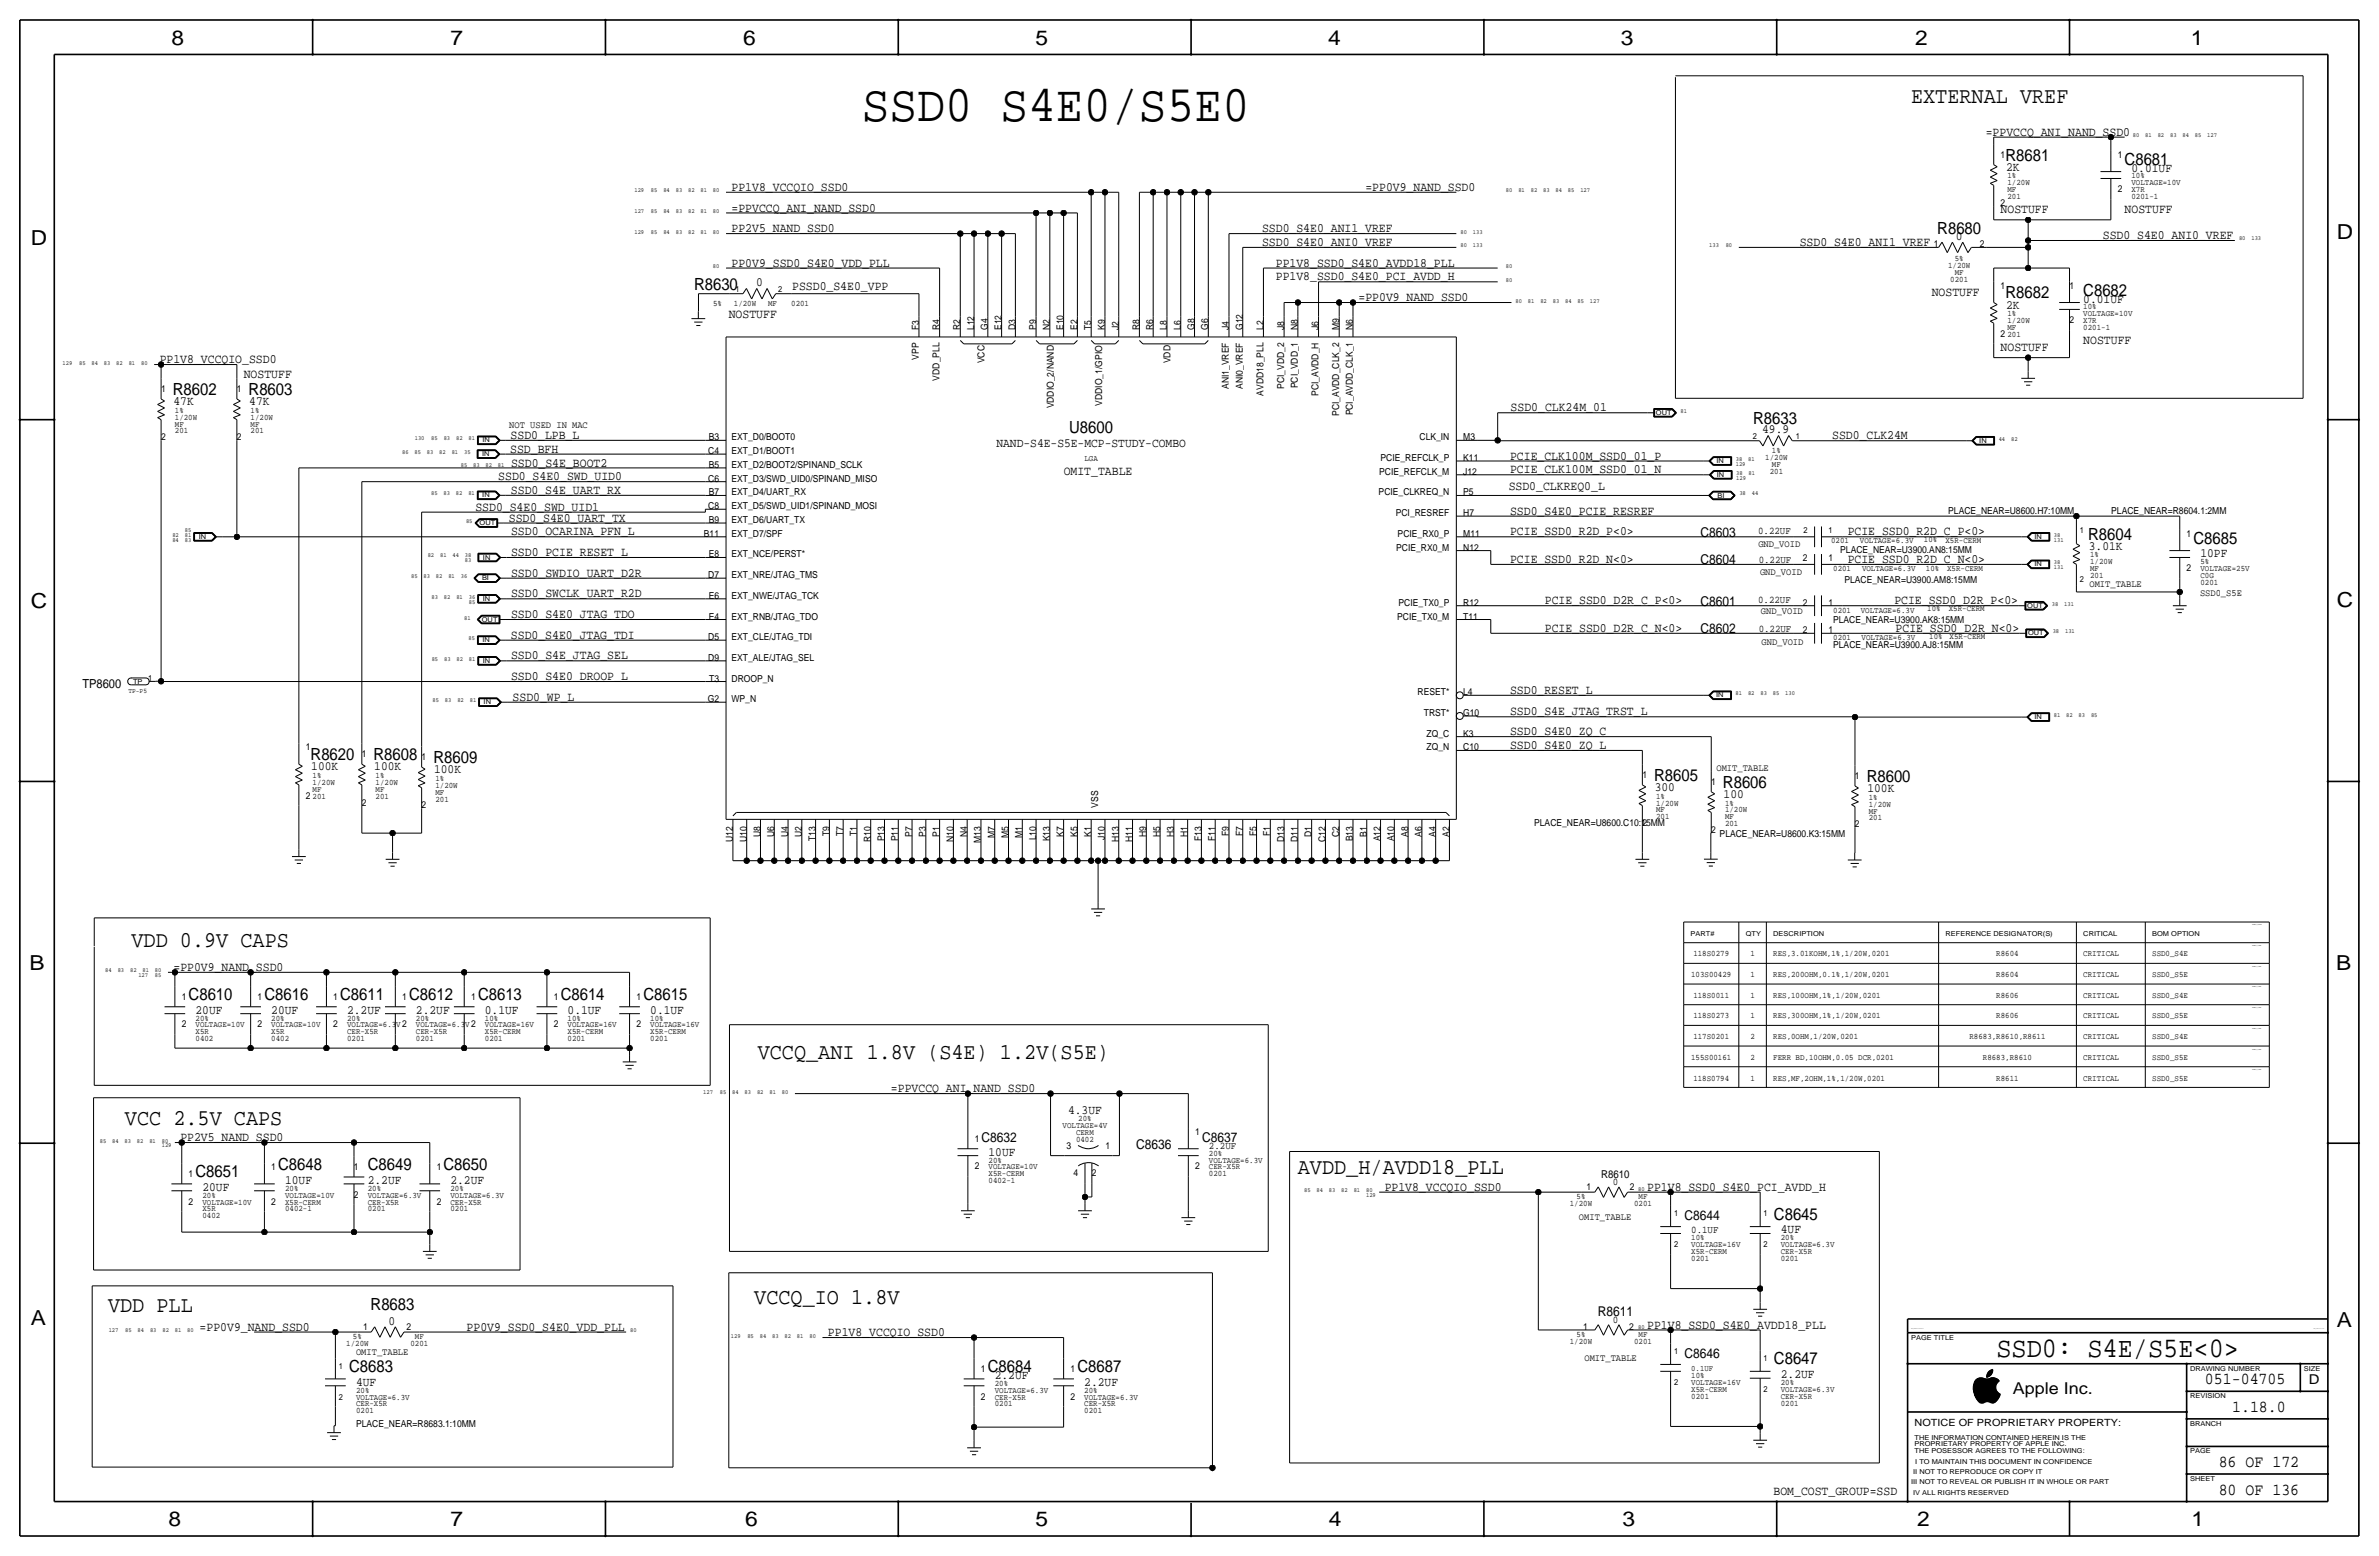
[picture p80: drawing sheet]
<svg xmlns="http://www.w3.org/2000/svg" width="877mm" height="574mm" viewBox="0 0 877 574" stroke-linecap="round" stroke-linejoin="round" font-family="sans-serif">
<defs><g id="words">
<text font-size="19.1" x="317.7" y="44.5">SSD0 S4E0/S5E0</text>
<text font-size="10.5" x="736" y="500.1">SSD0: S4E/S5E&lt;0&gt;</text>
<g font-size="8.3">
<text x="704.5" y="37.8">EXTERNAL VREF</text>
<text x="48.5" y="349">VDD 0.9V CAPS</text>
<text x="279.3" y="390.4">VCCQ_ANI 1.8V (S4E) 1.2V(S5E)</text>
<text x="46.1" y="414.8">VCC 2.5V CAPS</text>
<text x="478.5" y="432.6">AVDD_H/AVDD18_PLL</text>
<text x="39.8" y="483.6">VDD PLL</text>
<text x="278.1" y="480.8">VCCQ_IO 1.8V</text>
</g>
<g font-size="7.6">
<text x="63.2" y="16.5">8</text>
<text x="166.1" y="16.5">7</text>
<text x="274" y="16.5">6</text>
<text x="381.7" y="16.5">5</text>
<text x="489.7" y="16.5">4</text>
<text x="597.6" y="16.5">3</text>
<text x="706.1" y="16.5">2</text>
<text x="807.7" y="16.5">1</text>
<text x="861.5" y="88.1">D</text>
<text x="11.4" y="90.4">D</text>
<text x="11.4" y="224.3">C</text>
<text x="861.5" y="223.8">C</text>
<text x="10.9" y="357.6">B</text>
<text x="861.3" y="357.4">B</text>
<text x="11.4" y="488.4">A</text>
<text x="861.5" y="489.2">A</text>
<text x="62.2" y="562.6">8</text>
<text x="166.1" y="562.6">7</text>
<text x="274.8" y="562.6">6</text>
<text x="381.7" y="562.6">5</text>
<text x="489.9" y="562.6">4</text>
<text x="598.1" y="562.6">3</text>
<text x="706.8" y="562.6">2</text>
<text x="807.9" y="562.6">1</text>
</g>
<g font-size="6.2">
<text x="739.3" y="59.2">R8681</text>
<text x="783.3" y="60.7">C8681</text>
<text x="714.2" y="86.1">R8680</text>
<text x="255.9" y="107">R8630</text>
<text x="739.3" y="110">R8682</text>
<text x="768" y="109">C8682</text>
<text x="63.7" y="145.5">R8602</text>
<text x="91.6" y="145.5">R8603</text>
<text x="394.2" y="159.8">U8600</text>
<text x="646.3" y="156.1">R8633</text>
<text x="769.8" y="198.9">R8604</text>
<text x="808.7" y="200.4">C8685</text>
<text x="114.5" y="280.2">R8620</text>
<text x="137.7" y="280.2">R8608</text>
<text x="159.8" y="281.2">R8609</text>
<text x="609.8" y="287.8">R8605</text>
<text x="635.2" y="290.3">R8606</text>
<text x="688.2" y="288.2">R8600</text>
<text x="69.5" y="368.6">C8610</text>
<text x="97.5" y="368.6">C8616</text>
<text x="125.4" y="368.6">C8611</text>
<text x="150.8" y="368.6">C8612</text>
<text x="176.2" y="368.6">C8613</text>
<text x="206.7" y="368.6">C8614</text>
<text x="237.2" y="368.6">C8615</text>
<text x="102.6" y="431.3">C8648</text>
<text x="135.6" y="431.3">C8649</text>
<text x="163.5" y="431.3">C8650</text>
<text x="72.1" y="433.8">C8651</text>
<text x="654" y="449.6">C8645</text>
<text x="136.6" y="482.9">R8683</text>
<text x="654" y="502.9">C8647</text>
<text x="128.7" y="505.7">C8683</text>
<text x="364.2" y="505.7">C8684</text>
<text x="397.2" y="505.7">C8687</text>
<text x="812.9" y="510.3">051-04705</text>
<text x="822.9" y="520.4">1.18.0</text>
<text x="818" y="540.8">86 OF 172</text>
<text x="818" y="550.9">80 OF 136</text>
</g>
<text font-size="6" x="742.1" y="513.9">Apple Inc.</text>
<g font-size="5">
<text x="626.9" y="197.9">C8603</text>
<text x="626.9" y="208">C8604</text>
<text x="626.9" y="223.3">C8601</text>
<text x="626.9" y="233.4">C8602</text>
<text x="361.9" y="420.9">C8632</text>
<text x="418.9" y="423.4">C8636</text>
<text x="443.2" y="420.9">C8637</text>
<text x="621" y="449.6">C8644</text>
<text x="589.1" y="485.1">R8611</text>
<text x="621" y="500.4">C8646</text>
<text x="851.2" y="510.3">D</text>
</g>
<g font-size="4.7">
<text x="732.1" y="50">=PPVCCQ_ANI_NAND_SSD0</text>
<text x="739.6" y="63">2K</text>
<text x="785.8" y="63.2">0.01UF</text>
<text x="269.7" y="70.4">PP1V8_VCCQIO_SSD0</text>
<text x="503.4" y="70.4">=PP0V9_NAND_SSD0</text>
<text x="269.7" y="78">=PPVCCQ_ANI_NAND_SSD0</text>
<text x="737.6" y="78.5">NOSTUFF</text>
<text x="783.3" y="78.5">NOSTUFF</text>
<text x="269.7" y="85.6">PP2V5_NAND_SSD0</text>
<text x="465.3" y="85.6">SSD0_S4E0_ANI1_VREF</text>
<text x="721.1" y="88.6">0</text>
<text x="775.3" y="88.1">SSD0_S4E0_ANI0_VREF</text>
<text x="465.3" y="90.7">SSD0_S4E0_ANI0_VREF</text>
<text x="663.5" y="90.7">SSD0_S4E0_ANI1_VREF</text>
<text x="269.7" y="98.3">PP0V9_SSD0_S4E0_VDD_PLL</text>
<text x="470.4" y="98.3">PP1V8_SSD0_S4E0_AVDD18_PLL</text>
<text x="278.8" y="105.5">0</text>
<text x="292" y="106.9">PSSD0_S4E0_VPP</text>
<text x="470.4" y="103.4">PP1V8_SSD0_S4E0_PCI_AVDD_H</text>
<text x="500.8" y="111">=PP0V9_NAND_SSD0</text>
<text x="712.2" y="109">NOSTUFF</text>
<text x="739.6" y="113.8">2K</text>
<text x="768" y="111.5">0.01UF</text>
<text x="268.7" y="117.3">NOSTUFF</text>
<text x="737.6" y="129.3">NOSTUFF</text>
<text x="768" y="126.7">NOSTUFF</text>
<text x="58.9" y="133.9">PP1V8_VCCQIO_SSD0</text>
<text x="89.9" y="139.4">NOSTUFF</text>
<text x="64" y="149.4">47K</text>
<text x="91.9" y="149.4">47K</text>
<text x="556.9" y="151.3">SSD0_CLK24M_01</text>
<text x="188.3" y="161.8">SSD0_LPB_L</text>
<text x="649.7" y="159.7">49.9</text>
<text x="675.5" y="162">SSD0_CLK24M</text>
<text x="188.1" y="166.9">SSD_BFH</text>
<text x="367.4" y="164.8">NAND-S4E-S5E-MCP-STUDY-COMBO</text>
<text x="188.4" y="172">SSD0_S4E_BOOT2</text>
<text x="556.7" y="169.4">PCIE_CLK100M_SSD0_01_P</text>
<text x="183.7" y="177">SSD0_S4E0_SWD_UID0</text>
<text x="392.2" y="175">OMIT_TABLE</text>
<text x="556.7" y="174.5">PCIE_CLK100M_SSD0_01_N</text>
<text x="188.4" y="182.1">SSD0_S4E_UART_RX</text>
<text x="556.2" y="180.6">SSD0_CLKREQ0_L</text>
<text x="175.3" y="188.3">SSD0_S4E0_SWD_UID1</text>
<text x="556.7" y="189.7">SSD0_S4E0_PCIE_RESREF</text>
<text x="187.6" y="192.3">SSD0_S4E0_UART_TX</text>
<text x="188.4" y="197.4">SSD0_OCARINA_PFN_L</text>
<text x="556.7" y="197.4">PCIE_SSD0_R2D_P&lt;0&gt;</text>
<text x="681.2" y="197.4">PCIE_SSD0_R2D_C_P&lt;0&gt;</text>
<text x="770.1" y="202.7">3.01K</text>
<text x="188.4" y="205">SSD0_PCIE_RESET_L</text>
<text x="556.7" y="207.5">PCIE_SSD0_R2D_N&lt;0&gt;</text>
<text x="681.2" y="207.5">PCIE_SSD0_R2D_C_N&lt;0&gt;</text>
<text x="811.2" y="205.5">10PF</text>
<text x="188.4" y="212.6">SSD0_SWDIO_UART_D2R</text>
<text x="188.4" y="220.2">SSD0_SWCLK_UART_R2D</text>
<text x="188.4" y="227.8">SSD0_S4E0_JTAG_TDO</text>
<text x="569.5" y="222.8">PCIE_SSD0_D2R_C_P&lt;0&gt;</text>
<text x="698.4" y="222.8">PCIE_SSD0_D2R_P&lt;0&gt;</text>
<text x="569.5" y="232.9">PCIE_SSD0_D2R_C_N&lt;0&gt;</text>
<text x="698.8" y="232.9">PCIE_SSD0_D2R_N&lt;0&gt;</text>
<text x="188.4" y="235.5">SSD0_S4E0_JTAG_TDI</text>
<text x="188.4" y="243.1">SSD0_S4E_JTAG_SEL</text>
<text x="188.4" y="250.7">SSD0_S4E0_DROOP_L</text>
<text x="556.7" y="255.8">SSD0_RESET_L</text>
<text x="189" y="258.3">SSD0_WP_L</text>
<text x="556.7" y="263.7">SSD0_S4E_JTAG_TRST_L</text>
<text x="556.7" y="271">SSD0_S4E0_ZQ_C</text>
<text x="556.7" y="276.1">SSD0_S4E0_ZQ_L</text>
<text x="114.8" y="284">100K</text>
<text x="138" y="284">100K</text>
<text x="160" y="285">100K</text>
<text x="610.1" y="291.6">300</text>
<text x="688.4" y="292">100K</text>
<text x="635.5" y="294.1">100</text>
<text x="64" y="357.9">=PP0V9_NAND_SSD0</text>
<text x="72.1" y="373.6">20UF</text>
<text x="100" y="373.6">20UF</text>
<text x="128" y="373.6">2.2UF</text>
<text x="153.4" y="373.6">2.2UF</text>
<text x="178.8" y="373.6">0.1UF</text>
<text x="209.2" y="373.6">0.1UF</text>
<text x="239.7" y="373.6">0.1UF</text>
<text x="328.5" y="402.6">=PPVCCQ_ANI_NAND_SSD0</text>
<text x="393.8" y="410.7">4.3UF</text>
<text x="66.5" y="420.6">PP2V5_NAND_SSD0</text>
<text x="364.4" y="426">10UF</text>
<text x="105.1" y="436.4">10UF</text>
<text x="135.6" y="436.4">2.2UF</text>
<text x="166.1" y="436.4">2.2UF</text>
<text x="74.6" y="438.9">20UF</text>
<text x="510.5" y="438.9">PP1V8_VCCQIO_SSD0</text>
<text x="607.3" y="438.9">PP1V8_SSD0_S4E0_PCI_AVDD_H</text>
<text x="656.5" y="454.7">4UF</text>
<text x="73.6" y="490.5">=PP0V9_NAND_SSD0</text>
<text x="143.2" y="488.4">0</text>
<text x="172" y="490.5">PP0V9_SSD0_S4E0_VDD_PLL</text>
<text x="607.3" y="489.7">PP1V8_SSD0_S4E0_AVDD18_PLL</text>
<text x="305.3" y="492.5">PP1V8_VCCQIO_SSD0</text>
<text x="366.7" y="508.3">2.2UF</text>
<text x="656.5" y="508">2.2UF</text>
<text x="131.3" y="510.8">4UF</text>
<text x="399.7" y="510.8">2.2UF</text>
<text x="653.8" y="550.9">BOM_COST_GROUP=SSD</text>
</g>
<text font-size="4.6" x="30.4" y="253.7">TP8600</text>
<text font-size="4" x="590.3" y="434.3">R8610</text>
<g font-size="3.8">
<text x="648.2" y="197">0.22UF</text>
<text x="648.4" y="207.4">0.22UF</text>
<text x="648.2" y="222.4">0.22UF</text>
<text x="648.4" y="232.8">0.22UF</text>
<text x="445.7" y="423.4">2.2UF</text>
<text x="594.6" y="436.9">0</text>
<text x="623.5" y="454.7">0.1UF</text>
<text x="594.6" y="487.7">0</text>
</g>
<text font-size="3.7" x="705.8" y="525.5">NOTICE OF PROPRIETARY PROPERTY:</text>
<g font-size="3.6">
<text x="187.8" y="157.9">NOT USED IN MAC</text>
<text x="648.3" y="201.6">GND_VOID</text>
<text x="648.9" y="211.8">GND_VOID</text>
<text x="770.3" y="216.4">OMIT_TABLE</text>
<text x="811.1" y="219.6">SSD0_S5E</text>
<text x="649.2" y="226.2">GND_VOID</text>
<text x="649.4" y="237.6">GND_VOID</text>
<text x="632.8" y="284.2">OMIT_TABLE</text>
<text x="582.1" y="449.6">OMIT_TABLE</text>
<text x="131.3" y="499.4">OMIT_TABLE</text>
<text x="584.1" y="501.7">OMIT_TABLE</text>
</g>
<g font-size="3.5">
<text x="737.6" y="58.2">1</text>
<text x="780.7" y="58.2">1</text>
<text x="780.7" y="70.9">2</text>
<text x="737.6" y="75.9">2</text>
<text x="713" y="91.2">1</text>
<text x="729.9" y="91.2">2</text>
<text x="737.6" y="106.4">1</text>
<text x="763" y="106.4">1</text>
<text x="763" y="119.1">2</text>
<text x="338.8" y="121.7" transform="rotate(-90 338.8 121.7)">F3</text>
<text x="346.4" y="121.7" transform="rotate(-90 346.4 121.7)">R4</text>
<text x="354" y="121.7" transform="rotate(-90 354 121.7)">R2</text>
<text x="359.1" y="121.7" transform="rotate(-90 359.1 121.7)">L12</text>
<text x="364.2" y="121.7" transform="rotate(-90 364.2 121.7)">G4</text>
<text x="369.3" y="121.7" transform="rotate(-90 369.3 121.7)">E12</text>
<text x="374.3" y="121.7" transform="rotate(-90 374.3 121.7)">D3</text>
<text x="382" y="121.7" transform="rotate(-90 382 121.7)">P9</text>
<text x="387" y="121.7" transform="rotate(-90 387 121.7)">N2</text>
<text x="392.1" y="121.7" transform="rotate(-90 392.1 121.7)">E10</text>
<text x="397.2" y="121.7" transform="rotate(-90 397.2 121.7)">E2</text>
<text x="402.3" y="121.7" transform="rotate(-90 402.3 121.7)">T5</text>
<text x="407.4" y="121.7" transform="rotate(-90 407.4 121.7)">K9</text>
<text x="412.4" y="121.7" transform="rotate(-90 412.4 121.7)">J2</text>
<text x="420.1" y="121.7" transform="rotate(-90 420.1 121.7)">R8</text>
<text x="425.1" y="121.7" transform="rotate(-90 425.1 121.7)">R6</text>
<text x="430.2" y="121.7" transform="rotate(-90 430.2 121.7)">L8</text>
<text x="435.3" y="121.7" transform="rotate(-90 435.3 121.7)">L6</text>
<text x="440.4" y="121.7" transform="rotate(-90 440.4 121.7)">G8</text>
<text x="445.5" y="121.7" transform="rotate(-90 445.5 121.7)">G6</text>
<text x="453.1" y="121.7" transform="rotate(-90 453.1 121.7)">J4</text>
<text x="458.2" y="121.7" transform="rotate(-90 458.2 121.7)">G12</text>
<text x="465.8" y="121.7" transform="rotate(-90 465.8 121.7)">L2</text>
<text x="473.4" y="121.7" transform="rotate(-90 473.4 121.7)">J8</text>
<text x="478.5" y="121.7" transform="rotate(-90 478.5 121.7)">N8</text>
<text x="486.1" y="121.7" transform="rotate(-90 486.1 121.7)">J6</text>
<text x="493.7" y="121.7" transform="rotate(-90 493.7 121.7)">M9</text>
<text x="498.8" y="121.7" transform="rotate(-90 498.8 121.7)">N6</text>
<text x="737.6" y="124.2">2</text>
<text x="338.8" y="132.5" transform="rotate(-90 338.8 132.5)">VPP</text>
<text x="362.9" y="133.9" transform="rotate(-90 362.9 133.9)">VCC</text>
<text x="431.5" y="133.9" transform="rotate(-90 431.5 133.9)">VDD</text>
<text x="346.4" y="140.3" transform="rotate(-90 346.4 140.3)">VDD_PLL</text>
<text x="453.1" y="143.4" transform="rotate(-90 453.1 143.4)">ANI1_VREF</text>
<text x="458.2" y="143.4" transform="rotate(-90 458.2 143.4)">ANI0_VREF</text>
<text x="473.4" y="143.4" transform="rotate(-90 473.4 143.4)">PCI_VDD_2</text>
<text x="478.5" y="143.1" transform="rotate(-90 478.5 143.1)">PCI_VDD_1</text>
<text x="59.4" y="144.5">1</text>
<text x="87.3" y="144.5">1</text>
<text x="406.3" y="149.5" transform="rotate(-90 406.3 149.5)">VDDIO_1/GPIO</text>
<text x="465.8" y="145.9" transform="rotate(-90 465.8 145.9)">AVDD18_PLL</text>
<text x="486.1" y="146" transform="rotate(-90 486.1 146)">PCI_AVDD_H</text>
<text x="388.6" y="150.5" transform="rotate(-90 388.6 150.5)">VDDIO_2/NAND</text>
<text x="493.7" y="153.4" transform="rotate(-90 493.7 153.4)">PCI_AVDD_CLK_2</text>
<text x="498.8" y="153.1" transform="rotate(-90 498.8 153.1)">PCI_AVDD_CLK_1</text>
<text x="59.4" y="162.3">2</text>
<text x="87.3" y="162.3">2</text>
<text x="261.1" y="167.4">C4</text>
<text x="261.3" y="162.3">B3</text>
<text x="269.7" y="162.3">EXT_D0/BOOT0</text>
<text x="269.7" y="167.4">EXT_D1/BOOT1</text>
<text x="523.3" y="162.3">CLK_IN</text>
<text x="539.4" y="162.3">M3</text>
<text x="261.3" y="172.5">B5</text>
<text x="269.7" y="172.5">EXT_D2/BOOT2/SPINAND_SCLK</text>
<text x="509" y="169.9">PCIE_REFCLK_P</text>
<text x="539.4" y="169.9">K11</text>
<text x="261.1" y="177.5">C6</text>
<text x="269.7" y="177.5">EXT_D3/SWD_UID0/SPINAND_MISO</text>
<text x="508.4" y="175">PCIE_REFCLK_M</text>
<text x="539.4" y="175">J12</text>
<text x="261.3" y="182.6">B7</text>
<text x="269.7" y="182.6">EXT_D4/UART_RX</text>
<text x="508.3" y="182.6">PCIE_CLKREQ_N</text>
<text x="539.4" y="182.6">P5</text>
<text x="261.1" y="187.7">C8</text>
<text x="269.7" y="187.7">EXT_D5/SWD_UID1/SPINAND_MOSI</text>
<text x="514.6" y="190.2">PCI_RESREF</text>
<text x="539.4" y="190.2">H7</text>
<text x="718.3" y="189.5">PLACE_NEAR=U8600.H7:10MM</text>
<text x="778.4" y="189.5">PLACE_NEAR=R8604.1:2MM</text>
<text x="259.5" y="197.9">B11</text>
<text x="261.3" y="192.8">B9</text>
<text x="269.7" y="192.8">EXT_D6/UART_TX</text>
<text x="269.7" y="197.9">EXT_D7/SPF</text>
<text x="515.3" y="197.9">PCIE_RX0_P</text>
<text x="539.4" y="197.9">M11</text>
<text x="806.1" y="197.9">1</text>
<text x="514.7" y="202.9">PCIE_RX0_M</text>
<text x="539.4" y="202.9">N12</text>
<text x="678.4" y="203.9">PLACE_NEAR=U3900.AN8:15MM</text>
<text x="261.3" y="205.5">E8</text>
<text x="269.7" y="205.5">EXT_NCE/PERST*</text>
<text x="664.7" y="206.8">2</text>
<text x="674.1" y="206.8">1</text>
<text x="261.1" y="213.1">D7</text>
<text x="269.7" y="213.1">EXT_NRE/JTAG_TMS</text>
<text x="680" y="214.7">PLACE_NEAR=U3900.AM8:15MM</text>
<text x="806.1" y="210.6">2</text>
<text x="261.3" y="220.7">E6</text>
<text x="269.7" y="220.7">EXT_NWE/JTAG_TCK</text>
<text x="515.6" y="223.3">PCIE_TX0_P</text>
<text x="539.4" y="223.3">R12</text>
<text x="664.7" y="223.3">2</text>
<text x="674.1" y="223.3">1</text>
<text x="261.3" y="228.3">E4</text>
<text x="269.7" y="228.3">EXT_RNB/JTAG_TDO</text>
<text x="515.1" y="228.3">PCIE_TX0_M</text>
<text x="539.4" y="228.3">T11</text>
<text x="664.7" y="233.4">2</text>
<text x="674.1" y="233.4">1</text>
<text x="675.8" y="229.7">PLACE_NEAR=U3900.AK8:15MM</text>
<text x="261.1" y="236">D5</text>
<text x="269.7" y="236">EXT_CLE/JTAG_TDI</text>
<text x="675.8" y="238.8">PLACE_NEAR=U3900.AJ8:15MM</text>
<text x="261.1" y="243.6">D9</text>
<text x="269.7" y="243.6">EXT_ALE/JTAG_SEL</text>
<text x="261.4" y="251.2">T3</text>
<text x="269.7" y="251.2">DROOP_N</text>
<text x="522.6" y="256.3">RESET*</text>
<text x="539.4" y="256.3">L4</text>
<text x="260.9" y="258.8">G2</text>
<text x="269.7" y="258.8">WP_N</text>
<text x="524.9" y="263.9">TRST*</text>
<text x="539.4" y="263.9">G10</text>
<text x="526" y="271.5">ZQ_C</text>
<text x="539.4" y="271.5">K3</text>
<text x="112.7" y="276.6">1</text>
<text x="133.4" y="279.1">1</text>
<text x="155.4" y="280.2">1</text>
<text x="526" y="276.6">ZQ_N</text>
<text x="539.4" y="276.6">C10</text>
<text x="605.5" y="286.8">1</text>
<text x="683.9" y="287.2">1</text>
<text x="630.9" y="289.3">1</text>
<text x="112.7" y="294.4">2</text>
<text x="133.4" y="296.9">2</text>
<text x="155.4" y="298">2</text>
<text x="404.8" y="297.7" transform="rotate(-90 404.8 297.7)">VSS</text>
<text x="565.6" y="304.5">PLACE_NEAR=U8600.C10:15MM</text>
<text x="605.5" y="304.5">2</text>
<text x="683.9" y="305">2</text>
<text x="270.2" y="310.3" transform="rotate(-90 270.2 310.3)">U12</text>
<text x="275.3" y="310.3" transform="rotate(-90 275.3 310.3)">U10</text>
<text x="280.4" y="308.6" transform="rotate(-90 280.4 308.6)">U8</text>
<text x="285.4" y="308.6" transform="rotate(-90 285.4 308.6)">U6</text>
<text x="290.5" y="308.6" transform="rotate(-90 290.5 308.6)">U4</text>
<text x="295.6" y="308.6" transform="rotate(-90 295.6 308.6)">U2</text>
<text x="300.7" y="310" transform="rotate(-90 300.7 310)">T13</text>
<text x="305.8" y="308.2" transform="rotate(-90 305.8 308.2)">T9</text>
<text x="310.8" y="308.2" transform="rotate(-90 310.8 308.2)">T7</text>
<text x="315.9" y="308.2" transform="rotate(-90 315.9 308.2)">T1</text>
<text x="321" y="310.3" transform="rotate(-90 321 310.3)">R10</text>
<text x="326.1" y="310.2" transform="rotate(-90 326.1 310.2)">P13</text>
<text x="331.2" y="310.2" transform="rotate(-90 331.2 310.2)">P11</text>
<text x="336.2" y="308.4" transform="rotate(-90 336.2 308.4)">P7</text>
<text x="341.3" y="308.4" transform="rotate(-90 341.3 308.4)">P3</text>
<text x="346.4" y="308.4" transform="rotate(-90 346.4 308.4)">P1</text>
<text x="351.5" y="310.3" transform="rotate(-90 351.5 310.3)">N10</text>
<text x="356.6" y="308.6" transform="rotate(-90 356.6 308.6)">N4</text>
<text x="361.6" y="310.7" transform="rotate(-90 361.6 310.7)">M13</text>
<text x="366.7" y="308.9" transform="rotate(-90 366.7 308.9)">M7</text>
<text x="371.8" y="308.9" transform="rotate(-90 371.8 308.9)">M5</text>
<text x="376.9" y="308.9" transform="rotate(-90 376.9 308.9)">M1</text>
<text x="382" y="309.8" transform="rotate(-90 382 309.8)">L10</text>
<text x="387" y="310.2" transform="rotate(-90 387 310.2)">K13</text>
<text x="392.1" y="308.4" transform="rotate(-90 392.1 308.4)">K7</text>
<text x="397.2" y="308.4" transform="rotate(-90 397.2 308.4)">K5</text>
<text x="402.3" y="308.4" transform="rotate(-90 402.3 308.4)">K1</text>
<text x="407.4" y="309.6" transform="rotate(-90 407.4 309.6)">J10</text>
<text x="412.4" y="310.3" transform="rotate(-90 412.4 310.3)">H13</text>
<text x="417.5" y="310.3" transform="rotate(-90 417.5 310.3)">H11</text>
<text x="422.6" y="308.6" transform="rotate(-90 422.6 308.6)">H9</text>
<text x="427.7" y="308.6" transform="rotate(-90 427.7 308.6)">H5</text>
<text x="432.8" y="308.6" transform="rotate(-90 432.8 308.6)">H3</text>
<text x="437.8" y="308.6" transform="rotate(-90 437.8 308.6)">H1</text>
<text x="442.9" y="310" transform="rotate(-90 442.9 310)">F13</text>
<text x="448" y="310" transform="rotate(-90 448 310)">F11</text>
<text x="453.1" y="308.2" transform="rotate(-90 453.1 308.2)">F9</text>
<text x="458.2" y="308.2" transform="rotate(-90 458.2 308.2)">F7</text>
<text x="463.2" y="308.2" transform="rotate(-90 463.2 308.2)">F5</text>
<text x="468.3" y="308.2" transform="rotate(-90 468.3 308.2)">F1</text>
<text x="473.4" y="310.3" transform="rotate(-90 473.4 310.3)">D13</text>
<text x="478.5" y="310.3" transform="rotate(-90 478.5 310.3)">D11</text>
<text x="483.6" y="308.6" transform="rotate(-90 483.6 308.6)">D1</text>
<text x="488.6" y="310.3" transform="rotate(-90 488.6 310.3)">C12</text>
<text x="493.7" y="308.6" transform="rotate(-90 493.7 308.6)">C2</text>
<text x="498.8" y="310.2" transform="rotate(-90 498.8 310.2)">B13</text>
<text x="503.9" y="308.4" transform="rotate(-90 503.9 308.4)">B1</text>
<text x="509" y="310.2" transform="rotate(-90 509 310.2)">A12</text>
<text x="514" y="310.2" transform="rotate(-90 514 310.2)">A10</text>
<text x="519.1" y="308.4" transform="rotate(-90 519.1 308.4)">A8</text>
<text x="524.2" y="308.4" transform="rotate(-90 524.2 308.4)">A6</text>
<text x="529.3" y="308.4" transform="rotate(-90 529.3 308.4)">A4</text>
<text x="534.4" y="308.4" transform="rotate(-90 534.4 308.4)">A2</text>
<text x="630.9" y="307.1">2</text>
<text x="634" y="308.7">PLACE_NEAR=U8600.K3:15MM</text>
<text x="67" y="368.6">1</text>
<text x="94.9" y="368.6">1</text>
<text x="122.9" y="368.6">1</text>
<text x="148.3" y="368.6">1</text>
<text x="173.7" y="368.6">1</text>
<text x="204.2" y="368.6">1</text>
<text x="234.6" y="368.6">1</text>
<text x="67" y="378.7">2</text>
<text x="94.9" y="378.7">2</text>
<text x="122.9" y="378.7">2</text>
<text x="148.3" y="378.7">2</text>
<text x="173.7" y="378.7">2</text>
<text x="204.2" y="378.7">2</text>
<text x="234.6" y="378.7">2</text>
<text x="440.6" y="418.3">1</text>
<text x="359.4" y="420.9">1</text>
<text x="393.2" y="423.4">3</text>
<text x="407.6" y="423.4">1</text>
<text x="100" y="431.3">1</text>
<text x="130.5" y="431.3">1</text>
<text x="161" y="431.3">1</text>
<text x="359.4" y="431">2</text>
<text x="440.6" y="431">2</text>
<text x="69.5" y="433.8">1</text>
<text x="395.7" y="433.6">4</text>
<text x="402.5" y="433.6">2</text>
<text x="69.5" y="444">2</text>
<text x="100" y="444">2</text>
<text x="130.5" y="441.5">2</text>
<text x="161" y="444">2</text>
<text x="584.9" y="438.7">1</text>
<text x="600.9" y="438.7">2</text>
<text x="133.8" y="490.2">1</text>
<text x="149.8" y="490.2">2</text>
<text x="583.7" y="490.2">1</text>
<text x="600.7" y="490.2">2</text>
<text x="361.6" y="505.7">1</text>
<text x="394.7" y="505.7">1</text>
<text x="361.6" y="515.9">2</text>
<text x="394.7" y="515.9">2</text>
<text x="131.3" y="526">PLACE_NEAR=R8683.1:10MM</text>
</g>
<g font-size="3.1">
<text x="740.1" y="65.8">1%</text>
<text x="785.8" y="65.8">10%</text>
<text x="740.1" y="68.3">1/20W</text>
<text x="740.1" y="70.9">MF</text>
<text x="785.8" y="70.9">X7R</text>
<text x="785.8" y="68.3">VOLTAGE=10V</text>
<text x="740.1" y="73.4">201</text>
<text x="785.8" y="73.4">0201-1</text>
<text x="718.2" y="98.8">1/20W</text>
<text x="720.7" y="96.3">5%</text>
<text x="720.7" y="101.3">MF</text>
<text x="271.1" y="107.5">1</text>
<text x="286.9" y="107.5">2</text>
<text x="719" y="103.9">0201</text>
<text x="262.9" y="112.8">5%</text>
<text x="270.6" y="112.8">1/20W</text>
<text x="283.2" y="112.8">MF</text>
<text x="291.7" y="112.8">0201</text>
<text x="740.1" y="119.1">1/20W</text>
<text x="740.1" y="116.6">1%</text>
<text x="768" y="114">10%</text>
<text x="768" y="119.1">X7R</text>
<text x="768" y="116.6">VOLTAGE=10V</text>
<text x="740.1" y="124.2">201</text>
<text x="740.1" y="121.7">MF</text>
<text x="768" y="121.7">0201-1</text>
<text x="64.5" y="154.7">1/20W</text>
<text x="64.5" y="152.1">1%</text>
<text x="92.4" y="154.7">1/20W</text>
<text x="92.4" y="152.1">1%</text>
<text x="64.5" y="159.8">201</text>
<text x="64.5" y="157.2">MF</text>
<text x="92.4" y="157.2">MF</text>
<text x="92.4" y="159.8">201</text>
<text x="646.3" y="161.7">2</text>
<text x="662" y="161.7">1</text>
<text x="653.3" y="167">1%</text>
<text x="399.8" y="169.9">LGA</text>
<text x="650.8" y="169.6">1/20W</text>
<text x="653.3" y="172.1">MF</text>
<text x="652.4" y="174.7">201</text>
<text x="664.9" y="196.6">2</text>
<text x="674.1" y="196.6">1</text>
<text x="766.8" y="196.6">1</text>
<text x="675.1" y="200.1">0201</text>
<text x="685.7" y="200.1">VOLTAGE=6.3V</text>
<text x="709.3" y="199.9">10%</text>
<text x="717.3" y="200.1">X5R-CERM</text>
<text x="770.6" y="208">1/20W</text>
<text x="770.6" y="205.5">1%</text>
<text x="811.2" y="208">5%</text>
<text x="675.8" y="210.6">0201</text>
<text x="686.5" y="210.6">VOLTAGE=6.3V</text>
<text x="710" y="210.4">10%</text>
<text x="717.9" y="210.4">X5R-CERM</text>
<text x="766.8" y="214.4">2</text>
<text x="770.6" y="213.1">201</text>
<text x="770.6" y="210.6">MF</text>
<text x="811.2" y="215.6">0201</text>
<text x="811.2" y="213.1">C0G</text>
<text x="811.2" y="210.6">VOLTAGE=25V</text>
<text x="675.8" y="225.8">0201</text>
<text x="686" y="225.8">VOLTAGE=6.3V</text>
<text x="710.5" y="225.3">10%</text>
<text x="718.5" y="225.3">X5R-CERM</text>
<text x="675.8" y="236">0201</text>
<text x="686.3" y="235.8">VOLTAGE=6.3V</text>
<text x="711.3" y="235.7">10%</text>
<text x="718.8" y="235.7">X5R-CERM</text>
<text x="54.6" y="250.9">1</text>
<text x="115.3" y="286.8">1%</text>
<text x="138.5" y="286.8">1%</text>
<text x="160.5" y="287.8">1%</text>
<text x="115.3" y="289.3">1/20W</text>
<text x="115.3" y="291.8">MF</text>
<text x="138.5" y="289.3">1/20W</text>
<text x="138.5" y="291.8">MF</text>
<text x="160.5" y="290.4">1/20W</text>
<text x="160.5" y="292.9">MF</text>
<text x="115.3" y="294.4">201</text>
<text x="138.5" y="294.4">201</text>
<text x="160.5" y="295.5">201</text>
<text x="610.6" y="294.4">1%</text>
<text x="610.6" y="299.5">MF</text>
<text x="610.6" y="296.9">1/20W</text>
<text x="636" y="299.5">1/20W</text>
<text x="636" y="296.9">1%</text>
<text x="688.9" y="294.8">1%</text>
<text x="688.9" y="297.3">1/20W</text>
<text x="688.9" y="299.9">MF</text>
<text x="610.6" y="302">201</text>
<text x="636" y="304.5">201</text>
<text x="636" y="302">MF</text>
<text x="688.9" y="302.4">201</text>
<text x="624.3" y="352.6">118S0279</text>
<text x="645.3" y="352.6">1</text>
<text x="653.7" y="352.6">RES,3.01KOHM,1%,1/20W,0201</text>
<text x="736" y="352.6">R8604</text>
<text x="768" y="352.6">CRITICAL</text>
<text x="793.4" y="352.6">SSD0_S4E</text>
<text x="623.5" y="360.2">103S00429</text>
<text x="645.3" y="360.2">1</text>
<text x="653.7" y="360.2">RES,200OHM,0.1%,1/20W,0201</text>
<text x="736" y="360.2">R8604</text>
<text x="768" y="360.2">CRITICAL</text>
<text x="793.4" y="360.2">SSD0_S5E</text>
<text x="624.3" y="367.8">118S0011</text>
<text x="645.3" y="367.8">1</text>
<text x="653.7" y="367.8">RES,100OHM,1%,1/20W,0201</text>
<text x="736" y="367.8">R8606</text>
<text x="768" y="367.8">CRITICAL</text>
<text x="793.4" y="367.8">SSD0_S4E</text>
<text x="72.1" y="376.2">20%</text>
<text x="100" y="376.2">20%</text>
<text x="128" y="376.2">20%</text>
<text x="153.4" y="376.2">20%</text>
<text x="178.8" y="376.2">10%</text>
<text x="209.2" y="376.2">10%</text>
<text x="239.7" y="376.2">10%</text>
<text x="624.3" y="375.4">118S0273</text>
<text x="645.3" y="375.4">1</text>
<text x="653.7" y="375.4">RES,300OHM,1%,1/20W,0201</text>
<text x="736" y="375.4">R8606</text>
<text x="768" y="375.4">CRITICAL</text>
<text x="793.4" y="375.4">SSD0_S5E</text>
<text x="72.1" y="381.3">X5R</text>
<text x="72.1" y="383.8">0402</text>
<text x="72.1" y="378.7">VOLTAGE=10V</text>
<text x="100" y="383.8">0402</text>
<text x="100" y="381.3">X5R</text>
<text x="100" y="378.7">VOLTAGE=10V</text>
<text x="128" y="378.7">VOLTAGE=6.3V</text>
<text x="128" y="381.3">CER-X5R</text>
<text x="128" y="383.8">0201</text>
<text x="153.4" y="381.3">CER-X5R</text>
<text x="153.4" y="383.8">0201</text>
<text x="153.4" y="378.7">VOLTAGE=6.3V</text>
<text x="178.8" y="381.3">X5R-CERM</text>
<text x="178.8" y="383.8">0201</text>
<text x="178.8" y="378.7">VOLTAGE=16V</text>
<text x="209.2" y="381.3">X5R-CERM</text>
<text x="209.2" y="383.8">0201</text>
<text x="209.2" y="378.7">VOLTAGE=16V</text>
<text x="239.7" y="383.8">0201</text>
<text x="239.7" y="381.3">X5R-CERM</text>
<text x="239.7" y="378.7">VOLTAGE=16V</text>
<text x="624.3" y="383">117S0201</text>
<text x="645.3" y="383">2</text>
<text x="653.7" y="383">RES,0OHM,1/20W,0201</text>
<text x="726.1" y="383">R8683,R8610,R8611</text>
<text x="768" y="383">CRITICAL</text>
<text x="793.4" y="383">SSD0_S4E</text>
<text x="623.5" y="390.7">155S00161</text>
<text x="645.3" y="390.7">2</text>
<text x="653.7" y="390.7">FERR BD,10OHM,0.05 DCR,0201</text>
<text x="731" y="390.7">R8683,R8610</text>
<text x="768" y="390.7">CRITICAL</text>
<text x="793.4" y="390.7">SSD0_S5E</text>
<text x="624.3" y="398.3">118S0794</text>
<text x="645.3" y="398.3">1</text>
<text x="653.7" y="398.3">RES,MF,2OHM,1%,1/20W,0201</text>
<text x="736" y="398.3">R8611</text>
<text x="768" y="398.3">CRITICAL</text>
<text x="793.4" y="398.3">SSD0_S5E</text>
<text x="397.5" y="413.3">20%</text>
<text x="391.8" y="415.8">VOLTAGE=4V</text>
<text x="396.7" y="418.3">CERM</text>
<text x="396.7" y="420.9">0402</text>
<text x="445.7" y="426">20%</text>
<text x="364.4" y="431">VOLTAGE=10V</text>
<text x="364.4" y="428.5">20%</text>
<text x="445.7" y="431">CER-X5R</text>
<text x="445.7" y="428.5">VOLTAGE=6.3V</text>
<text x="364.4" y="436.1">0402-1</text>
<text x="364.4" y="433.6">X5R-CERM</text>
<text x="445.7" y="433.6">0201</text>
<text x="74.6" y="441.5">20%</text>
<text x="74.6" y="444">VOLTAGE=10V</text>
<text x="105.1" y="444">X5R-CERM</text>
<text x="105.1" y="438.9">20%</text>
<text x="105.1" y="441.5">VOLTAGE=10V</text>
<text x="135.6" y="441.5">VOLTAGE=6.3V</text>
<text x="135.6" y="438.9">20%</text>
<text x="135.6" y="444">CER-X5R</text>
<text x="166.1" y="444">CER-X5R</text>
<text x="166.1" y="438.9">20%</text>
<text x="166.1" y="441.5">VOLTAGE=6.3V</text>
<text x="581.2" y="442">5%</text>
<text x="604.1" y="442">MF</text>
<text x="74.6" y="449.1">0402</text>
<text x="74.6" y="446.5">X5R</text>
<text x="105.1" y="446.5">0402-1</text>
<text x="135.6" y="446.5">0201</text>
<text x="166.1" y="446.5">0201</text>
<text x="578.8" y="444.5">1/20W</text>
<text x="602.4" y="444.5">0201</text>
<text x="617.2" y="448.3">1</text>
<text x="650.2" y="448.3">1</text>
<text x="617.2" y="459.7">2</text>
<text x="623.5" y="457.2">10%</text>
<text x="623.5" y="459.7">VOLTAGE=16V</text>
<text x="650.2" y="459.7">2</text>
<text x="656.5" y="457.2">20%</text>
<text x="656.5" y="459.7">VOLTAGE=6.3V</text>
<text x="623.5" y="462.3">X5R-CERM</text>
<text x="623.5" y="464.8">0201</text>
<text x="656.5" y="462.3">CER-X5R</text>
<text x="656.5" y="464.8">0201</text>
<text x="127.7" y="496.1">1/20W</text>
<text x="130.1" y="493.5">5%</text>
<text x="151.3" y="496.1">0201</text>
<text x="153" y="493.5">MF</text>
<text x="578.8" y="495.3">1/20W</text>
<text x="581.2" y="492.8">5%</text>
<text x="602.4" y="495.3">0201</text>
<text x="604.1" y="492.8">MF</text>
<text x="617.2" y="499.1">1</text>
<text x="650.2" y="501.6">1</text>
<text x="124.9" y="504.4">1</text>
<text x="623.5" y="508">10%</text>
<text x="124.9" y="515.9">2</text>
<text x="131.3" y="513.3">20%</text>
<text x="131.3" y="515.9">VOLTAGE=6.3V</text>
<text x="366.7" y="513.3">VOLTAGE=6.3V</text>
<text x="366.7" y="515.9">CER-X5R</text>
<text x="366.7" y="510.8">20%</text>
<text x="399.7" y="515.9">VOLTAGE=6.3V</text>
<text x="399.7" y="513.3">20%</text>
<text x="617.2" y="510.5">2</text>
<text x="623.5" y="513.1">X5R-CERM</text>
<text x="623.5" y="515.6">0201</text>
<text x="623.5" y="510.5">VOLTAGE=16V</text>
<text x="650.2" y="513.1">2</text>
<text x="656.5" y="510.5">20%</text>
<text x="656.5" y="515.6">CER-X5R</text>
<text x="656.5" y="513.1">VOLTAGE=6.3V</text>
<text x="131.3" y="518.4">CER-X5R</text>
<text x="131.3" y="521">0201</text>
<text x="366.7" y="518.4">0201</text>
<text x="399.7" y="521">0201</text>
<text x="399.7" y="518.4">CER-X5R</text>
<text x="656.5" y="518.2">0201</text>
</g>
<text font-size="3" x="623.5" y="505.5">0.1UF</text>
<text font-size="2.6" x="47.4" y="255.5">TP-P5</text>
<g font-size="2.5">
<text x="610.5" y="152.9">OUT</text>
<text x="177.9" y="163.1">IN</text>
<text x="729.7" y="163.2">IN</text>
<text x="177.7" y="168.1">IN</text>
<text x="632.8" y="170.7">IN</text>
<text x="632.9" y="175.8">IN</text>
<text x="177.8" y="183.3">IN</text>
<text x="633.2" y="183.4">BI</text>
<text x="176.8" y="193.5">OUT</text>
<text x="73.3" y="198.6">IN</text>
<text x="750.1" y="198.6">IN</text>
<text x="178.1" y="206.2">IN</text>
<text x="750" y="208.8">IN</text>
<text x="177.7" y="213.9">BI</text>
<text x="178" y="221.5">IN</text>
<text x="747.4" y="224">OUT</text>
<text x="177.6" y="229.1">OUT</text>
<text x="177.9" y="236.7">IN</text>
<text x="747.7" y="234.2">OUT</text>
<text x="178" y="244.3">IN</text>
<text x="49.1" y="252.2">TP</text>
<text x="632.7" y="257">IN</text>
<text x="178.3" y="259.6">IN</text>
<text x="750" y="265.1">IN</text>
<text x="623.3" y="344.9">PART#</text>
<text x="643.6" y="344.9">QTY</text>
<text x="653.7" y="344.9">DESCRIPTION</text>
<text x="717.2" y="344.9">REFERENCE DESIGNATOR(S)</text>
<text x="768" y="344.9">CRITICAL</text>
<text x="793.4" y="344.9">BOM OPTION</text>
<text x="704.5" y="493.8">PAGE TITLE</text>
<text x="807.4" y="505.2">DRAWING NUMBER</text>
<text x="849.3" y="505.2">SIZE</text>
<text x="807.4" y="515.4">REVISION</text>
<text x="807.4" y="525.5">BRANCH</text>
<text x="705.8" y="533.1">PROPRIETARY PROPERTY OF APPLE INC.</text>
<text x="705.8" y="530.6">THE INFORMATION CONTAINED HEREIN IS THE</text>
<text x="705.8" y="535.7">THE POSESSOR AGREES TO THE FOLLOWING:</text>
<text x="706.1" y="539.5">I TO MAINTAIN THIS DOCUMENT IN CONFIDENCE</text>
<text x="807.4" y="535.7">PAGE</text>
<text x="705.3" y="543.3">II NOT TO REPRODUCE OR COPY IT</text>
<text x="807.4" y="545.8">SHEET</text>
<text x="704.5" y="547.1">III NOT TO REVEAL OR PUBLISH IT IN WHOLE OR PART</text>
<text x="705.3" y="550.9">IV ALL RIGHTS RESERVED</text>
</g>
<g font-size="2.3">
<text x="786.3" y="50.5">80</text>
<text x="790.9" y="50.5">81</text>
<text x="795.5" y="50.5">82</text>
<text x="800" y="50.5">83</text>
<text x="804.6" y="50.5">84</text>
<text x="809.2" y="50.5">85</text>
<text x="813.8" y="50.5">127</text>
<text x="233.9" y="70.9">129</text>
<text x="240" y="70.9">85</text>
<text x="244.6" y="70.9">84</text>
<text x="249.1" y="70.9">83</text>
<text x="253.7" y="70.9">82</text>
<text x="258.3" y="70.9">81</text>
<text x="262.8" y="70.9">80</text>
<text x="555.2" y="70.9">80</text>
<text x="559.8" y="70.9">81</text>
<text x="564.3" y="70.9">82</text>
<text x="568.9" y="70.9">83</text>
<text x="573.5" y="70.9">84</text>
<text x="578.1" y="70.9">85</text>
<text x="582.6" y="70.9">127</text>
<text x="233.9" y="78.5">127</text>
<text x="240" y="78.5">85</text>
<text x="244.6" y="78.5">84</text>
<text x="249.1" y="78.5">83</text>
<text x="253.7" y="78.5">82</text>
<text x="258.3" y="78.5">81</text>
<text x="262.8" y="78.5">80</text>
<text x="233.9" y="86.1">129</text>
<text x="240" y="86.1">85</text>
<text x="244.6" y="86.1">84</text>
<text x="249.1" y="86.1">83</text>
<text x="253.7" y="86.1">82</text>
<text x="258.3" y="86.1">81</text>
<text x="262.8" y="86.1">80</text>
<text x="538.4" y="86.1">80</text>
<text x="543" y="86.1">133</text>
<text x="825.4" y="88.6">80</text>
<text x="830" y="88.6">133</text>
<text x="538.4" y="91.2">80</text>
<text x="543" y="91.2">133</text>
<text x="630.1" y="91.2">133</text>
<text x="636.2" y="91.2">80</text>
<text x="262.8" y="98.8">80</text>
<text x="555.2" y="98.8">80</text>
<text x="555.2" y="103.9">80</text>
<text x="558.7" y="111.5">80</text>
<text x="563.3" y="111.5">81</text>
<text x="567.9" y="111.5">82</text>
<text x="572.5" y="111.5">83</text>
<text x="577" y="111.5">84</text>
<text x="581.6" y="111.5">85</text>
<text x="586.2" y="111.5">127</text>
<text x="23.1" y="134.4">129</text>
<text x="29.2" y="134.4">85</text>
<text x="33.7" y="134.4">84</text>
<text x="38.3" y="134.4">83</text>
<text x="42.9" y="134.4">82</text>
<text x="47.4" y="134.4">81</text>
<text x="52" y="134.4">80</text>
<text x="619.6" y="152.1">81</text>
<text x="148.2" y="167.4">86</text>
<text x="152.8" y="167.4">85</text>
<text x="152.9" y="162.3">130</text>
<text x="157.4" y="167.4">83</text>
<text x="159" y="162.3">85</text>
<text x="162" y="167.4">82</text>
<text x="163.6" y="162.3">83</text>
<text x="166.5" y="167.4">81</text>
<text x="168.1" y="162.3">82</text>
<text x="171.1" y="167.4">35</text>
<text x="172.7" y="162.3">81</text>
<text x="736.9" y="162.5">44</text>
<text x="741.4" y="162.5">82</text>
<text x="169.9" y="172">85</text>
<text x="174.4" y="172">83</text>
<text x="179" y="172">82</text>
<text x="183.6" y="172">81</text>
<text x="639.9" y="169.9">38</text>
<text x="639.9" y="171.8">129</text>
<text x="644.5" y="169.9">81</text>
<text x="640.1" y="175">38</text>
<text x="640.1" y="176.8">129</text>
<text x="644.7" y="175">81</text>
<text x="159" y="182.6">85</text>
<text x="163.5" y="182.6">83</text>
<text x="168.1" y="182.6">82</text>
<text x="172.7" y="182.6">81</text>
<text x="641.2" y="182.6">38</text>
<text x="645.8" y="182.6">44</text>
<text x="63.6" y="197.9">82</text>
<text x="68.1" y="197.9">81</text>
<text x="68.1" y="196">85</text>
<text x="171.8" y="192.8">85</text>
<text x="757.2" y="197.9">38</text>
<text x="63.6" y="199.7">84</text>
<text x="68.1" y="199.7">83</text>
<text x="757.2" y="199.7">131</text>
<text x="157.7" y="205.5">82</text>
<text x="162.3" y="205.5">81</text>
<text x="166.8" y="205.5">44</text>
<text x="171.4" y="207.3">83</text>
<text x="171.4" y="205.5">38</text>
<text x="757.2" y="208">38</text>
<text x="757.2" y="209.9">131</text>
<text x="151.6" y="213.1">85</text>
<text x="156.2" y="213.1">83</text>
<text x="160.7" y="213.1">82</text>
<text x="165.3" y="213.1">81</text>
<text x="169.9" y="213.1">36</text>
<text x="159.1" y="220.7">83</text>
<text x="163.7" y="220.7">82</text>
<text x="168.2" y="220.7">81</text>
<text x="172.8" y="220.7">36</text>
<text x="172.8" y="222.6">85</text>
<text x="756.5" y="223.3">38</text>
<text x="761" y="223.3">131</text>
<text x="171.1" y="228.3">81</text>
<text x="756.8" y="233.4">38</text>
<text x="761.3" y="233.4">131</text>
<text x="172.7" y="236">85</text>
<text x="159.2" y="243.6">85</text>
<text x="163.7" y="243.6">83</text>
<text x="168.3" y="243.6">82</text>
<text x="172.9" y="243.6">81</text>
<text x="639.9" y="256.3">81</text>
<text x="644.4" y="256.3">82</text>
<text x="649" y="256.3">83</text>
<text x="653.6" y="256.3">85</text>
<text x="658.2" y="256.3">130</text>
<text x="159.5" y="258.8">85</text>
<text x="164" y="258.8">83</text>
<text x="168.6" y="258.8">82</text>
<text x="173.2" y="258.8">81</text>
<text x="757.2" y="264.3">81</text>
<text x="761.7" y="264.3">82</text>
<text x="766.3" y="264.3">83</text>
<text x="770.9" y="264.3">85</text>
<text x="38.8" y="358.4">84</text>
<text x="43.4" y="358.4">83</text>
<text x="48" y="358.4">82</text>
<text x="52.5" y="358.4">81</text>
<text x="57.1" y="358.4">80</text>
<text x="51" y="360.2">127</text>
<text x="57.1" y="360.2">85</text>
<text x="259.3" y="403.1">127</text>
<text x="265.4" y="403.1">85</text>
<text x="270" y="403.1">84</text>
<text x="274.5" y="403.1">83</text>
<text x="279.1" y="403.1">82</text>
<text x="283.7" y="403.1">81</text>
<text x="288.2" y="403.1">80</text>
<text x="36.8" y="421.1">85</text>
<text x="41.4" y="421.1">84</text>
<text x="45.9" y="421.1">83</text>
<text x="50.5" y="421.1">82</text>
<text x="55.1" y="421.1">81</text>
<text x="59.6" y="423">129</text>
<text x="59.6" y="421.1">80</text>
<text x="480.8" y="439.4">85</text>
<text x="485.3" y="439.4">84</text>
<text x="489.9" y="439.4">83</text>
<text x="494.5" y="439.4">82</text>
<text x="499.1" y="439.4">81</text>
<text x="503.6" y="439.4">80</text>
<text x="503.6" y="441.2">129</text>
<text x="604" y="438.9">80</text>
<text x="40.1" y="491">127</text>
<text x="46.2" y="491">85</text>
<text x="50.7" y="491">84</text>
<text x="55.3" y="491">83</text>
<text x="59.9" y="491">82</text>
<text x="64.5" y="491">81</text>
<text x="69" y="491">80</text>
<text x="232.4" y="491">80</text>
<text x="604" y="489.7">80</text>
<text x="269.4" y="493">129</text>
<text x="275.5" y="493">85</text>
<text x="280.1" y="493">84</text>
<text x="284.7" y="493">83</text>
<text x="289.3" y="493">82</text>
<text x="293.8" y="493">81</text>
<text x="298.4" y="493">80</text>
</g>
<g font-size=".4">
<text x="830.3" y="341.1">TABLE_5_HEAD</text>
<text x="830.3" y="348.7">TABLE_5_ITEM</text>
<text x="830.3" y="356.4">TABLE_5_ITEM</text>
<text x="830.3" y="364">TABLE_5_ITEM</text>
<text x="830.3" y="371.6">TABLE_5_ITEM</text>
<text x="830.3" y="379.2">TABLE_5_ITEM</text>
<text x="830.3" y="386.8">TABLE_5_ITEM</text>
<text x="830.3" y="394.5">TABLE_5_ITEM</text>
<text x="704.5" y="490">SYNC_MASTER=J185 NAVI10</text>
<text x="852.9" y="490">SYNC_DATE=10/03/2019</text>
</g>
</g></defs>
<g fill="none" stroke="#000" stroke-width=".37">
<path d="M617.7 27.9h231.4zM617.7 28.4v118.4zM849.1 27.9v118.9zM735 50.5h43.2zM735 50.5v2.6zM735 53.1v7.6zM778.2 50.5h5.1zM778.2 50.5v5.1zM778.2 55.6v7.6zM267.7 70.9h134.6zM267.7 78.5h114.3zM382 78.5h5z"/>
<path d="M382 78.5v38.1zM387 78.5h5.1zM387 78.5v38.1M392.1 78.5h5.1zM392.1 78.5v38.1zM397.2 78.5v38.1zM402.3 70.9h5.1zM402.3 70.9v45.7zM407.4 70.9h5zM407.4 70.9v45.7zM412.4 70.9v45.7zM420.1 70.9h5z"/>
<path d="M420.1 70.9v45.7zM425.1 70.9h5.1zM425.1 70.9v45.7zM430.2 70.9h5.1zM430.2 70.9v45.7zM435.3 70.9h5.1zM435.3 70.9v45.7zM440.4 70.9h5.1zM440.4 70.9v45.7zM445.5 70.9h91.4zM445.5 70.9v45.7zM733.8 67.6l1.2 .7z"/>
<path d="M733.8 67.6l2.5-1.1zM733.8 65.3l2.5 1.2zM733.8 65.3l2.5-1.3zM733.8 62.7l2.5 1.3zM733.8 62.7l2.5-1.2zM735 75.9v5.1zM735 68.3v7.6zM735 60.7l1.3 .8zM774.4 63.2h7.6zM774.4 65.8h7.6zM778.2 73.4v7.6zM778.2 65.8v7.6z"/>
<path d="M267.7 98.8h78.7zM267.7 86.1h86.3zM346.4 98.8v17.8zM354 86.1h5.1zM354 86.1v30.5zM359.1 86.1h5.1zM359.1 86.1v30.5zM364.2 86.1h5.1zM364.2 86.1v30.5zM369.3 86.1h5zM369.3 86.1v30.5zM374.3 86.1v30.5z"/>
<path d="M453.1 86.1h83.8zM453.1 86.1v30.5zM458.2 91.2v25.4zM458.2 91.2h78.7zM465.8 98.8h86.3zM465.8 98.8v17.8zM641 91.2h68.6zM709.6 91.2h5.1zM716 89.3l-1.3 1.9zM716 89.3l1.9 3.8zM719.8 89.3l-1.9 3.8zM719.8 89.3l1.9 3.8z"/>
<path d="M723.6 89.3l1.9 3.8zM723.6 89.3l-1.9 3.8zM726.8 91.2h5.7zM726.8 91.2l-1.3 1.9zM732.5 91.2h15.2zM735 98.8v5.1zM735 98.8h12.7zM735 81h12.7zM747.7 98.8h15.3zM747.7 91.2v7.6zM747.7 88.6v2.6zM747.7 88.6h76.2z"/>
<path d="M747.7 81v7.6zM747.7 81h30.5zM763 98.8v5.1zM254.9 117.4h5.1zM255.9 118.7h3.1zM256.7 120h1.5zM257.5 114.8h.1M257.5 114.9v2.5zM257.5 108.3h11.3zM257.5 108.3v6.5zM268.8 108.3h5.1zM275.2 106.3l-1.3 2z"/>
<path d="M275.2 106.3l1.9 3.9zM279 106.3l-1.9 3.9zM279 106.3l1.9 3.9zM282.8 106.3l1.9 3.9zM282.8 106.3l-1.9 3.9zM286 108.3h5.7zM286 108.3l-1.3 1.9zM291.7 108.3h47.1zM338.8 108.3v8.3zM338.8 116.6v7.6zM346.4 116.6v7.6zM354 116.6v7.6z"/>
<path d="M359.1 116.6v7.6zM364.2 116.6v7.6zM369.3 116.6v7.6zM374.3 116.6v7.6zM382 116.6v7.6zM387 116.6v7.6zM392.1 116.6v7.6zM397.2 116.6v7.6zM402.3 116.6v7.6zM407.4 116.6v7.6zM412.4 116.6v7.6zM420.1 116.6v7.6z"/>
<path d="M425.1 116.6v7.6zM430.2 116.6v7.6zM435.3 116.6v7.6zM440.4 116.6v7.6zM445.5 116.6v7.6zM453.1 116.6v7.6zM458.2 116.6v7.6zM465.8 116.6v7.6zM473.4 111.5h5.1zM473.4 111.5v5.1zM473.4 116.6v7.6zM478.5 111.5h15.2z"/>
<path d="M478.5 111.5v5.1zM478.5 116.6v7.6zM486.1 103.9h66zM486.1 103.9v12.7zM486.1 116.6v7.6zM493.7 111.5h5.1zM493.7 111.5v5.1zM493.7 116.6v7.6zM498.8 111.5h58.4zM498.8 111.5v5.1zM498.8 116.6v7.6zM733.8 118.4l1.2 .7z"/>
<path d="M733.8 118.4l2.5-1.1zM733.8 116.1l2.5 1.2zM733.8 116.1l2.5-1.3zM733.8 113.5l2.5 1.3zM733.8 113.5l2.5-1.2zM735 119.1v7.6zM735 103.9v7.6zM735 111.5l1.3 .8zM759.2 111.5h7.6zM759.2 114h7.6zM763 103.9v7.6zM763 114v7.7z"/>
<path d="M56.8 134.4h2.6zM59.4 134.4h27.9zM59.4 134.4v5zM59.4 139.4v7.7zM87.3 134.4v5zM87.3 139.4v7.7zM267.7 124.2h269.2zM267.7 124.2v177.8zM354 125.5l1.3 1.2zM355.3 126.7h17.8zM373.1 126.7l1.2-1.2zM382 125.5l1.2 1.2z"/>
<path d="M383.2 126.7h12.7zM395.9 126.7l1.3-1.2zM402.3 125.5l1.3 1.2zM403.6 126.7h7.6zM412.4 125.5l-1.2 1.2zM420.1 125.5l1.2 1.2zM421.3 126.7h22.9zM444.2 126.7l1.3-1.2zM536.9 124.2v177.8zM735 131.8h12.7zM735 126.7v5.1zM745.2 139.4h5.1z"/>
<path d="M747.7 131.8h15.3zM747.7 131.8v5.1zM747.7 136.9v2.5zM763 121.7v10.1zM58.1 153.9l1.3 .8zM58.1 153.9l2.6-1zM58.1 151.6l2.6 1.3zM58.1 151.6l2.6-1.2zM58.1 149.1l2.6 1.3zM58.1 149.1l2.6-1.3zM59.4 154.7v7.6zM59.4 147.1l1.3 .7z"/>
<path d="M86.1 153.9l1.2 .8zM86.1 153.9l2.5-1zM86.1 151.6l2.5 1.3zM86.1 151.6l2.5-1.2zM86.1 149.1l2.5 1.3zM86.1 149.1l2.5-1.3zM87.3 154.7v7.6zM87.3 147.1l1.3 .7zM552.1 152.1v10.2zM552.1 152.1h55.4zM607.5 152.1h2.5zM609.7 150.6h6.8z"/>
<path d="M609.7 153.7h6.8zM609.7 150.6v3.1zM609.8 150.7h6.7zM609.8 150.7v2.9zM609.8 153.6h6.7zM609.9 150.8h6.5zM609.9 150.8v2.7zM609.9 153.5h6.5zM610 150.9h6.4zM610 150.9v2.5zM610 153.4h6.4zM616.4 150.9l1.2 1.2z"/>
<path d="M616.4 153.4l1.2-1.3zM616.4 150.8l1.4 1.3zM616.4 153.5l1.4-1.4zM616.5 150.7l1.4 1.4zM616.5 153.6l1.4-1.5zM616.5 150.6l1.6 1.5zM616.5 153.7l1.6-1.6zM617.7 146.8h231.4zM746.2 140.7h3zM747 142h1.5zM59.4 162.3v88.8zM87.3 162.3v35.6z"/>
<path d="M110.2 172.5h149.8zM110.2 172.5v101.6zM133.4 177.5v96.6zM133.4 177.5h126.6zM175.9 165.8v3.2zM175.9 169h6.8zM175.9 165.8h6.8zM176 165.9h6.7zM176 165.9v3zM176 168.9h6.7zM176 160.7v3.2zM176 163.9h6.8z"/>
<path d="M176 160.7h6.8zM176.1 166h6.5zM176.1 166v2.8zM176.1 168.8h6.5zM176.1 160.8h6.7zM176.1 160.8v3zM176.1 163.8h6.7zM176.2 166.1h6.4zM176.2 166.1v2.6zM176.2 168.7h6.4zM176.2 160.9h6.5zM176.2 160.9v2.8z"/>
<path d="M176.2 163.7h6.5zM176.3 161h6.4zM176.3 161v2.6zM176.3 163.6h6.4zM182.6 166.1l1.2 1.3zM182.6 166l1.4 1.4zM182.7 165.9l1.4 1.5zM182.7 168.9l1.4-1.5zM182.7 161l1.2 1.3zM182.7 163.6l1.2-1.3zM182.7 165.8l1.6 1.6zM182.7 169l1.6-1.6z"/>
<path d="M182.7 160.9l1.4 1.4zM182.7 163.7l1.4-1.4zM182.8 160.8l1.5 1.5zM182.8 163.8l1.5-1.5zM182.8 160.7l1.6 1.6zM182.8 163.9l1.6-1.6zM183.8 167.4h2.6zM183.8 167.4l-1.2 1.3zM183.9 162.3h2.6zM184 167.4l-1.4 1.4zM186.4 167.4h73.6zM186.5 162.3h73.5z"/>
<path d="M260 162.3h7.7zM260 167.4h7.7zM260 172.5h7.7zM260 177.5h7.7zM536.9 169.9h7.6zM536.9 162.3h7.6zM536.9 175h7.6zM544.5 175h83.6zM544.5 162.3h7.6zM544.5 169.9h83.4zM552.1 162.5h90.9zM552.1 162.5h.1"/>
<path d="M627.9 169.9h2.6zM628.1 175h2.5zM630 169.9l1.6-1.5zM630 169.9l1.6 1.6zM630.2 175l1.5 1.6zM630.2 169.9l1.4 1.5zM630.3 175l1.5-1.5zM630.3 175l1.5 1.5zM630.3 169.9l1.4-1.3zM630.3 169.9l1.4 1.4zM630.5 175l1.4-1.4zM630.5 175l1.4 1.4z"/>
<path d="M630.5 169.9l1.2-1.2zM630.5 169.9l1.2 1.3zM630.6 175l1.3 1.3zM631.6 168.4h6.8zM631.6 171.5h6.8zM631.6 168.5l-1.4 1.4zM631.6 168.5h6.7zM631.6 171.4h6.7zM631.7 168.6h6.5zM631.7 171.3h6.5zM631.7 173.4l-1.5 1.6zM631.7 173.4h6.9z"/>
<path d="M631.7 176.6h6.9zM631.7 168.7h6.4zM631.7 171.2h6.4zM631.8 173.5h6.7zM631.8 176.5h6.7zM631.9 173.6h6.5zM631.9 176.4h6.5zM631.9 173.7l-1.3 1.3zM631.9 173.7h6.4zM631.9 176.3h6.4zM638.1 168.7v2.5zM638.2 168.6v2.7z"/>
<path d="M638.3 173.7v2.6zM638.3 168.5v2.9zM638.4 173.6v2.8zM638.4 168.4v3.1zM638.5 173.5v3zM638.6 173.4v3.2zM643 162.5h5.7zM648.7 162.5l1.2 1.9zM651.9 160.5l-2 3.9zM651.9 160.5l1.8 3.9zM655.7 160.5l1.9 3.9zM655.7 160.5l-2 3.9z"/>
<path d="M659.5 160.5l1.3 2zM659.5 160.5l-1.9 3.9zM660.8 162.5h5zM665.8 162.5h59.1zM724.9 162.5h2.5zM726.9 162.5l1.6-1.6zM726.9 162.5l1.6 1.5zM727.1 162.5l1.5-1.5zM727.1 162.5l1.5 1.4zM727.3 162.5l1.3-1.4zM727.3 162.5l1.3 1.3zM727.4 162.5l1.3 1.2z"/>
<path d="M728.5 160.9h6.8zM728.5 164h6.8zM728.6 161h6.6zM728.6 163.9h6.6zM728.6 161.1h6.5zM728.6 163.8h6.5zM728.7 161.2l-1.3 1.3zM728.7 161.2h6.3zM728.7 163.7h6.3zM735 161.2v2.5zM735.1 161.1v2.7zM735.2 161v2.9z"/>
<path d="M735.3 160.9v3.1zM71.4 196.3v3.1zM71.4 199.4h6.8zM71.4 196.3h6.8zM71.5 196.4h6.7zM71.5 196.4v2.9zM71.5 199.3h6.7zM71.6 196.5h6.5zM71.6 196.5v2.7zM71.6 199.2h6.5zM71.7 196.6h6.4zM71.7 196.6v2.5z"/>
<path d="M71.7 199.1h6.4zM78.1 196.6l1.2 1.3zM78.1 199.1l1.2-1.2zM78.1 196.5l1.4 1.4zM78.2 196.4l1.5 1.5zM78.2 196.3l1.6 1.6zM78.2 199.4l1.6-1.5zM79.3 197.9h2.6zM79.5 197.9l-1.4 1.3zM79.7 197.9l-1.5 1.4zM81.9 197.9h5.4zM87.3 197.9h172.7z"/>
<path d="M155.4 188.8v86.3zM155.4 188.8h104.6zM175.1 192.8l1.6-1.6zM175.1 192.8l1.6 1.6zM175.3 192.8l1.4 1.5zM175.3 192.8l1.4-1.5zM175.4 192.8l1.4-1.4zM175.4 192.8l1.4 1.4zM175.6 192.8l1.2-1.3zM175.6 192.8l1.2 1.3zM176 181v3.2zM176 184.2h6.8z"/>
<path d="M176 181h6.8zM176.1 181.1h6.6zM176.1 181.1v2.9zM176.1 184h6.6zM176.2 181.2h6.5zM176.2 181.2v2.7zM176.2 183.9h6.5zM176.3 181.3h6.3zM176.3 181.3v2.5zM176.3 183.8h6.3zM176.7 191.2h6.8zM176.7 194.4h6.8z"/>
<path d="M176.7 191.3h6.7zM176.7 194.3h6.7zM176.8 191.4h6.5zM176.8 194.2h6.5zM176.8 191.5h6.4zM176.8 194.1h6.4zM182.6 181.3l1.3 1.3zM182.6 183.8l1.3-1.2zM182.7 181.2l1.3 1.4zM182.7 181.1l1.5 1.5zM182.8 181l1.6 1.6zM182.8 184.2l1.6-1.6z"/>
<path d="M183.2 192.8h2.5zM183.2 191.5v2.6zM183.3 191.4v2.8zM183.4 191.3v3zM183.5 191.2v3.2zM183.9 182.6h2.5zM184 182.6l-1.3 1.3zM184.2 182.6l-1.5 1.4zM185.7 192.8h74.3zM186.4 182.6h73.6zM260 187.7v1.1zM260 182.6h.1"/>
<path d="M260 182.6h7.7zM260 187.7h7.7zM260 192.8h7.7zM260 197.9h7.7zM536.9 190.2h7.6zM536.9 182.6h7.6zM536.9 197.9h7.6zM544.5 190.2h221zM544.5 197.9h116.9zM544.5 182.6h83.3zM627.8 182.6h2.6zM629.9 182.6l1.6-1.5z"/>
<path d="M629.9 182.6l1.6 1.6zM630.1 182.6l1.4 1.5zM630.2 182.6l1.4-1.3zM630.2 182.6l1.4 1.4zM630.4 182.6l1.2-1.2zM630.4 182.6l1.2 1.3zM631.5 184.2h6.6zM631.5 181.1h6.6zM631.5 181.2l-1.4 1.4zM631.5 184.1h6.6zM631.5 181.2h6.6zM631.6 184h6.4z"/>
<path d="M631.6 181.3h6.4zM631.6 183.9h6.4zM631.6 181.4h6.4zM638 183.9l1.3-1.3zM638 181.4l1.3 1.2zM638 184l1.4-1.4zM638 181.3l1.4 1.3zM638.1 184.1l1.5-1.5zM638.1 181.2l1.5 1.4zM638.1 184.2l1.6-1.6zM638.1 181.1l1.6 1.5zM661.4 197.9h7.6z"/>
<path d="M669 194.1v7.6zM671.5 197.9h7.6zM671.5 194.1v7.6zM679.1 197.9h66.1zM745.2 197.9h2.6zM747.3 197.9l1.6 1.5zM747.5 197.9l1.4-1.5zM747.5 197.9l1.4 1.4zM747.6 197.9l1.4-1.4zM747.6 197.9l1.4 1.3zM747.8 197.9l1.2-1.3zM747.8 197.9l1.2 1.2z"/>
<path d="M748.9 196.3l-1.6 1.6zM748.9 196.3h6.8zM748.9 199.4h6.8zM748.9 196.4h6.7zM748.9 199.3h6.7zM749 196.5h6.5zM749 199.2h6.5zM749 196.6h6.4zM749 199.1h6.4zM755.4 196.6v2.5zM755.5 196.5v2.7zM755.6 196.4v2.9z"/>
<path d="M755.7 196.3v3.1zM765.5 190.2h38.1zM765.5 190.2v2.6zM765.5 192.8v7.6zM803.6 190.2v5.1zM803.6 195.3v7.6zM174.7 213.1l1.6 1.6zM174.9 213.1l1.4-1.5zM174.9 213.1l1.4 1.5zM175 213.1l1.4-1.4zM175 213.1l1.4 1.4zM175.2 213.1l1.2 1.3z"/>
<path d="M176.1 219.2v3.1zM176.1 219.2h6.8zM176.2 219.3h6.7zM176.2 219.3v2.9zM176.2 203.9v3.2zM176.2 207.1h6.8zM176.2 203.9h6.8zM176.3 211.5l-1.6 1.6zM176.3 214.7h6.6zM176.3 211.5h6.6zM176.3 219.4h6.5zM176.3 219.4v2.7z"/>
<path d="M176.3 204h6.7zM176.3 204v3zM176.3 207h6.7zM176.3 214.6h6.6zM176.3 211.6h6.6zM176.4 214.5h6.4zM176.4 211.7h6.4zM176.4 219.5h6.4zM176.4 219.5v2.5zM176.4 204.1h6.5zM176.4 204.1v2.8zM176.4 206.9h6.5z"/>
<path d="M176.4 211.8l-1.2 1.3zM176.4 214.4h6.4zM176.4 211.8h6.4zM176.5 204.2h6.4zM176.5 204.2v2.6zM176.5 206.8h6.4zM182.8 219.5l1.2 1.2zM182.8 211.8l1.2 1.3zM182.8 219.4l1.4 1.3zM182.8 214.5l1.4-1.4zM182.8 211.7l1.4 1.4zM182.9 219.3l1.5 1.4z"/>
<path d="M182.9 204.2l1.2 1.3zM182.9 214.6l1.5-1.5zM182.9 211.6l1.5 1.5zM182.9 219.2l1.6 1.5zM182.9 204.1l1.4 1.4zM182.9 214.7l1.6-1.6zM182.9 211.5l1.6 1.6zM183 204l1.5 1.5zM183 207l1.5-1.5zM183 203.9l1.6 1.6zM183 207.1l1.6-1.6zM184 213.1l-1.2 1.3z"/>
<path d="M184 213.1h2.6zM184.1 205.5h2.6zM184.1 205.5l-1.2 1.3zM184.3 205.5l-1.4 1.4zM186.6 213.1h73.4zM186.7 205.5h73.3zM260 205.5h7.7zM260 213.1h7.7zM536.9 202.9h7.6zM544.5 202.9h5.1zM549.6 208h111.8zM549.6 202.9v5.1z"/>
<path d="M661.4 208h7.6zM669 204.2v7.6zM669 219.5v7.6zM671.5 208h7.6zM671.5 204.2v7.6zM671.5 219.5v7.6zM679.1 208h66.1zM745.2 208h2.5zM747.3 208l1.5-1.5zM747.3 208l1.5 1.6zM747.4 208l1.5-1.4zM747.4 208l1.5 1.5z"/>
<path d="M747.6 208l1.3 1.4zM747.7 208l1.3-1.2zM747.7 208l1.3 1.3zM748.8 206.5h6.8zM748.8 209.6h6.8zM748.9 206.6h6.6zM748.9 209.5h6.6zM748.9 206.7l-1.3 1.3zM748.9 206.7h6.5zM748.9 209.4h6.5zM749 206.8h6.3zM749 209.3h6.3z"/>
<path d="M755.3 206.8v2.5zM755.4 206.7v2.7zM755.5 206.6v2.9zM755.6 206.5v3.1zM764.2 207.3l1.3 .7zM764.2 207.3l2.6-1.1zM764.2 205l2.6 1.2zM764.2 205l2.6-1.3zM764.2 202.4l2.6 1.3zM764.2 202.4l2.6-1.2zM765.5 218.2h38.1zM765.5 215.6v2.6z"/>
<path d="M765.5 208v7.6zM765.5 200.4l1.3 .8zM799.8 202.9h7.6zM799.8 205.5h7.6zM803.6 213.1v5.1zM803.6 218.2v2.5zM803.6 205.5v7.6zM175.9 228.3l1.6 1.6zM176 234.4v3.1zM176 237.5h6.8zM176 234.4h6.8zM176.1 228.3l1.4 1.5z"/>
<path d="M176.1 234.5h6.7zM176.1 234.5v2.9zM176.1 237.4h6.7zM176.1 222.3h6.8zM176.2 234.6h6.5zM176.2 234.6v2.7zM176.2 237.3h6.5zM176.2 222.2h6.7zM176.2 228.3l1.4-1.3zM176.2 228.3l1.4 1.4zM176.3 234.7h6.4zM176.3 234.7v2.5z"/>
<path d="M176.3 237.2h6.4zM176.3 222.1h6.5zM176.4 228.3l1.2-1.2zM176.4 228.3l1.2 1.3zM176.4 222h6.4zM177.5 226.8l-1.6 1.5zM177.5 226.8h6.8zM177.5 229.9h6.8zM177.5 226.9l-1.4 1.4zM177.5 226.9h6.7zM177.5 229.8h6.7zM177.6 227h6.5z"/>
<path d="M177.6 229.7h6.5zM177.6 227.1h6.4zM177.6 229.6h6.4zM182.7 234.7l1.2 1.3zM182.7 237.2l1.2-1.2zM182.7 234.6l1.4 1.4zM182.8 234.5l1.5 1.5zM182.8 222l1.2-1.3zM182.8 234.4l1.6 1.6zM182.8 237.5l1.6-1.5zM182.8 222.1l1.4-1.4zM182.9 222.2l1.5-1.5z"/>
<path d="M182.9 222.3l1.6-1.6zM183.9 236h2.6zM184 228.3h2.5zM184 227.1v2.5zM184 220.7h2.6zM184.1 236l-1.4 1.3zM184.1 227v2.7zM184.2 226.9v2.9zM184.3 236l-1.5 1.4zM184.3 226.8v3.1zM186.5 236h73.5zM186.5 228.3h73.5z"/>
<path d="M186.6 220.7h73.4zM260 236h7.7zM260 220.7h7.7zM260 228.3h7.7zM536.9 223.3h7.6zM536.9 228.3h7.6zM544.5 228.3h5.1zM544.5 223.3h116.9zM549.6 228.3v5.1zM549.6 233.4h111.8zM661.4 223.3h7.6zM661.4 233.4h7.6z"/>
<path d="M669 229.6v7.6zM671.5 223.3h7.6zM671.5 233.4h7.6zM671.5 229.6v7.6zM679.1 223.3h65.2zM679.1 233.4h65.5zM744.3 223.3h2.6zM744.6 233.4h2.6zM746.6 221.7h6.8zM746.6 224.8h6.8zM746.6 221.7v3.1zM746.7 221.8h6.6z"/>
<path d="M746.7 221.8v2.9zM746.7 224.7h6.6zM746.8 221.9h6.5zM746.8 221.9v2.7zM746.8 224.6h6.5zM746.9 231.9h6.8zM746.9 235h6.8zM746.9 231.9v3.1zM746.9 222h6.3zM746.9 222v2.5zM746.9 224.5h6.3zM747 232h6.6z"/>
<path d="M747 232v2.9zM747 234.9h6.6zM747.1 232.1h6.5zM747.1 232.1v2.7zM747.1 234.8h6.5zM747.2 232.2h6.3zM747.2 232.2v2.5zM747.2 234.7h6.3zM753.2 222l1.3 1.3zM753.2 224.5l1.3-1.2zM753.3 221.9l1.3 1.4zM753.3 224.6l1.3-1.3z"/>
<path d="M753.3 221.8l1.5 1.5zM753.3 224.7l1.5-1.4zM753.4 221.7l1.5 1.6zM753.5 232.2l1.3 1.2zM753.5 234.7l1.3-1.3zM753.6 232.1l1.3 1.3zM753.6 234.8l1.3-1.4zM753.6 232l1.5 1.4zM753.6 234.9l1.5-1.5zM753.7 231.9l1.5 1.5zM754.9 223.3l-1.5 1.5zM755.2 233.4l-1.5 1.6z"/>
<path d="M801.1 223.3h5zM802.1 224.5h3zM802.8 225.8h1.6zM803.6 220.7v2.6zM48.4 249.9h5.2zM48.5 252.4h5.1zM48.5 249.9a1.26 1.26 0 0 0-1.4 1.3 1.26 1.26 0 0 0 1.4 1.2M53.5 249.9a1.26 1.26 0 0 1 1.5 1.3 1.26 1.26 0 0 1-1.5 1.2M54.9 251.2h2.5zM57.4 251.2h.1M57.4 251.1h2zM59.4 251.2h.1"/>
<path d="M59.4 251.2h200.6zM176.2 242v3.2zM176.2 245.2h6.8zM176.2 242h6.8zM176.3 242.1h6.6zM176.3 242.1v3zM176.3 245.1h6.6zM176.4 242.2h6.5zM176.4 242.2v2.8zM176.4 245h6.5zM176.5 257.3v3.1zM176.5 257.3h6.8z"/>
<path d="M176.5 242.3h6.3zM176.5 242.3v2.6zM176.5 244.9h6.3zM176.6 257.4h6.6zM176.6 257.4v2.9zM176.7 257.5h6.5zM176.7 257.5v2.7zM176.8 257.6h6.3zM176.8 257.6v2.5zM182.8 242.3l1.3 1.3zM182.9 242.2l1.4 1.4zM182.9 242.1l1.5 1.5z"/>
<path d="M183 242l1.6 1.6zM183.1 257.6l1.3 1.2zM183.2 257.5l1.4 1.3zM183.2 257.4l1.5 1.4zM183.3 257.3l1.6 1.5zM184.1 243.6h2.5zM184.1 243.6l-1.3 1.3zM184.3 243.6l-1.4 1.4zM184.4 258.8h2.5zM184.4 243.6l-1.5 1.5zM184.6 243.6l-1.6 1.6zM186.6 243.6h73.4z"/>
<path d="M186.9 258.8h73.1zM260 251.2h7.7zM260 243.6h7.7zM260 258.8h7.7zM539.5 256.3h5zM544.5 256.3h83.4zM627.9 256.3h2.5zM630 256.3l1.5 1.6zM630.1 256.3l1.5-1.5zM630.1 256.3l1.5 1.5zM630.3 256.3l1.3-1.4zM630.3 256.3l1.3 1.4z"/>
<path d="M630.4 256.3l1.3 1.3zM631.5 254.7l-1.5 1.6zM631.5 254.7h6.9zM631.5 257.9h6.9zM631.6 254.8h6.7zM631.6 257.8h6.7zM631.6 254.9h6.5zM631.6 257.7h6.5zM631.7 255l-1.3 1.3zM631.7 255h6.3zM631.7 257.6h6.3zM638 255v2.6z"/>
<path d="M638.1 254.9v2.8zM638.3 254.8v3zM638.4 254.7v3.2zM110.2 274.1v7.6zM133.4 274.1v7.6zM155.4 275.1v7.7zM176.5 260.4h6.8zM176.6 260.3h6.6zM176.7 260.2h6.5zM176.8 260.1h6.3zM183.1 260.1l1.3-1.3zM183.2 260.2l1.4-1.4z"/>
<path d="M183.2 260.3l1.5-1.5zM183.3 260.4l1.6-1.6zM536.9 271.5h7.6zM536.9 276.6h7.6zM539.5 263.9h5zM544.5 264.2h139.4zM544.5 263.9v.3zM544.5 276.6h61zM544.5 271.5h86.4zM605.5 276.6v5.1zM630.9 271.5v12.7zM683.9 264.3h61.3z"/>
<path d="M683.9 264.3h.1M683.9 264.3v17.8zM745.2 264.3h2.5zM747.3 264.3l1.5-1.6zM747.3 264.3l1.5 1.6zM747.4 264.3l1.5-1.5zM747.4 264.3l1.5 1.5zM747.6 264.3l1.3 1.4zM747.7 264.3l1.3-1.3zM747.7 264.3l1.3 1.3zM748.8 262.7h6.8zM748.8 265.9h6.8z"/>
<path d="M748.9 262.8h6.6zM748.9 265.8h6.6zM748.9 262.9l-1.3 1.4zM748.9 262.9h6.5zM748.9 265.7h6.5zM749 263h6.3zM749 265.6h6.3zM755.3 263v2.6zM755.4 262.9v2.8zM755.5 262.8v3zM755.6 262.7v3.2zM108.9 288.5l1.3 .8z"/>
<path d="M108.9 288.5l2.6-1zM108.9 286.3l2.6 1.2zM108.9 286.3l2.6-1.3zM108.9 283.7l2.6 1.3zM108.9 283.7l2.6-1.3zM110.2 296.9v16.3zM110.2 289.3v7.6zM110.2 281.7l1.3 .7zM132.1 288.5l1.3 .8zM132.1 288.5l2.6-1zM132.1 286.3l2.6 1.2zM132.1 286.3l2.6-1.3z"/>
<path d="M132.1 283.7l2.6 1.3zM132.1 283.7l2.6-1.3zM133.4 296.9v10.2zM133.4 289.3v7.6zM133.4 281.7l1.3 .7zM154.2 289.6l1.2 .8zM154.2 289.6l2.5-1zM154.2 287.3l2.5 1.3zM154.2 287.3l2.5-1.2zM154.2 284.8l2.5 1.3zM154.2 284.8l2.5-1.3zM155.4 298v9.1z"/>
<path d="M155.4 290.4v7.6zM155.4 282.8l1.3 .7zM271.5 299.5h261.6zM533.1 299.5l1.3 1.2zM604.2 296.2l1.3 .7zM604.2 296.2l2.6-1.1zM604.2 293.9l2.6 1.2zM604.2 293.9l2.6-1.3zM604.2 291.3l2.6 1.3zM604.2 291.3l2.6-1.2zM605.5 296.9v7.6zM605.5 281.7v7.6z"/>
<path d="M605.5 289.3l1.3 .8zM629.6 298.7l1.3 .8zM629.6 298.7l2.6-1zM629.6 296.4l2.6 1.3zM629.6 296.4l2.6-1.3zM629.6 293.9l2.6 1.2zM629.6 293.9l2.6-1.3zM630.9 299.5v7.6zM630.9 284.2v7.6zM630.9 291.8l1.3 .8zM682.6 296.6l1.3 .7zM682.6 296.6l2.5-1z"/>
<path d="M682.6 294.3l2.5 1.3zM682.6 294.3l2.5-1.3zM682.6 291.7l2.5 1.3zM682.6 291.7l2.5-1.2zM683.9 297.3v7.7zM683.9 282.1v7.6zM683.9 289.7l1.2 .8zM107.6 315.7h5.1zM108.7 317h3zM109.4 318.3h1.5zM110.2 313.2v2.5zM133.4 307.1h11.3z"/>
<path d="M142.2 316.7h5.1zM143.2 318h3.1zM144 319.3h1.5zM144.7 307.1h10.7zM144.7 307.1v7.1zM144.7 314.2v2.5zM267.7 302h269.2zM270.2 309.6v7.6zM270.2 317.2h5.1zM270.2 302v7.6zM270.2 300.7l1.3-1.2zM275.3 309.6v7.6z"/>
<path d="M275.3 317.2h5.1zM275.3 302v7.6zM280.4 309.6v7.6zM280.4 317.2h5zM280.4 302v7.6zM285.4 309.6v7.6zM285.4 317.2h5.1zM285.4 302v7.6zM290.5 317.2h5.1zM290.5 309.6v7.6zM290.5 302v7.6zM295.6 309.6v7.6z"/>
<path d="M295.6 317.2h5.1zM295.6 302v7.6zM300.7 309.6v7.6zM300.7 317.2h5.1zM300.7 302v7.6zM305.8 309.6v7.6zM305.8 317.2h5zM305.8 302v7.6zM310.8 309.6v7.6zM310.8 317.2h5.1zM310.8 302v7.6zM315.9 317.2h5.1z"/>
<path d="M315.9 309.6v7.6zM315.9 302v7.6zM321 309.6v7.6zM321 317.2h5.1zM321 302v7.6zM326.1 309.6v7.6zM326.1 317.2h5.1zM326.1 302v7.6zM331.2 309.6v7.6zM331.2 317.2h5zM331.2 302v7.6zM336.2 309.6v7.6z"/>
<path d="M336.2 317.2h5.1zM336.2 302v7.6zM341.3 317.2h5.1zM341.3 309.6v7.6zM341.3 302v7.6zM346.4 309.6v7.6zM346.4 317.2h5.1zM346.4 302v7.6zM351.5 309.6v7.6zM351.5 317.2h5.1zM351.5 302v7.6zM356.6 309.6v7.6z"/>
<path d="M356.6 317.2h5zM356.6 302v7.6zM361.6 309.6v7.6zM361.6 317.2h5.1zM361.6 302v7.6zM366.7 317.2h5.1zM366.7 309.6v7.6zM366.7 302v7.6zM371.8 309.6v7.6zM371.8 317.2h5.1zM371.8 302v7.6zM376.9 309.6v7.6z"/>
<path d="M376.9 317.2h5.1zM376.9 302v7.6zM382 309.6v7.6zM382 317.2h5zM382 302v7.6zM387 309.6v7.6zM387 317.2h5.1zM387 302v7.6zM392.1 317.2h5.1zM392.1 309.6v7.6zM392.1 302v7.6zM397.2 309.6v7.6z"/>
<path d="M397.2 317.2h5.1zM397.2 302v7.6zM402.3 309.6v7.6zM402.3 317.2h2.5zM402.3 302v7.6zM404.8 317.2h2.6zM404.8 317.2v15.3zM407.4 309.6v7.6zM407.4 317.2h5zM407.4 302v7.6zM412.4 309.6v7.6zM412.4 317.2h5.1z"/>
<path d="M412.4 302v7.6zM417.5 317.2h5.1zM417.5 309.6v7.6zM417.5 302v7.6zM422.6 309.6v7.6zM422.6 317.2h5.1zM422.6 302v7.6zM427.7 309.6v7.6zM427.7 317.2h5.1zM427.7 302v7.6zM432.8 309.6v7.6zM432.8 317.2h5z"/>
<path d="M432.8 302v7.6zM437.8 309.6v7.6zM437.8 317.2h5.1zM437.8 302v7.6zM442.9 309.6v7.6zM442.9 317.2h5.1zM442.9 302v7.6zM448 317.2h5.1zM448 309.6v7.6zM448 302v7.6zM453.1 309.6v7.6zM453.1 317.2h5.1z"/>
<path d="M453.1 302v7.6zM458.2 309.6v7.6zM458.2 317.2h5zM458.2 302v7.6zM463.2 309.6v7.6zM463.2 317.2h5.1zM463.2 302v7.6zM468.3 309.6v7.6zM468.3 317.2h5.1zM468.3 302v7.6zM473.4 317.2h5.1zM473.4 309.6v7.6z"/>
<path d="M473.4 302v7.6zM478.5 309.6v7.6zM478.5 317.2h5.1zM478.5 302v7.6zM483.6 309.6v7.6zM483.6 317.2h5zM483.6 302v7.6zM488.6 309.6v7.6zM488.6 317.2h5.1zM488.6 302v7.6zM493.7 309.6v7.6zM493.7 317.2h5.1z"/>
<path d="M493.7 302v7.6zM498.8 317.2h5.1zM498.8 309.6v7.6zM498.8 302v7.6zM503.9 309.6v7.6zM503.9 317.2h5.1zM503.9 302v7.6zM509 309.6v7.6zM509 317.2h5zM509 302v7.6zM514 309.6v7.6zM514 317.2h5.1z"/>
<path d="M514 302v7.6zM519.1 309.6v7.6zM519.1 317.2h5.1zM519.1 302v7.6zM524.2 317.2h5.1zM524.2 309.6v7.6zM524.2 302v7.6zM529.3 309.6v7.6zM529.3 317.2h5.1zM529.3 302v7.6zM534.4 309.6v7.6zM534.4 302v7.6z"/>
<path d="M602.9 316.7h5.1zM604 318h3zM604.7 319.3h1.5zM605.5 304.5v9.7zM605.5 314.2v2.5zM628.2 316.7h5.1zM629.2 318h3.1zM630 319.2h1.5zM630.7 307.1h.1M630.7 307.1v7zM630.7 314.1v2.6zM681.2 317h5.1z"/>
<path d="M682.2 318.3h3.1zM683 319.5h1.5zM683.9 314.5h.1M683.8 314.5v2.5zM683.9 305v9.5zM34.7 338.3h227.1zM34.7 338.3v10.4zM261.8 338.3v61.8zM402.3 335h5.1zM403.3 336.3h3zM404.1 337.6h1.5zM404.8 332.5v2.5z"/>
<path d="M620.7 339.9v7.6zM620.7 339.9h215.9zM641 339.9v7.6zM651.2 339.9v7.6zM714.7 339.9v7.6zM765.5 339.9v7.6zM790.9 339.9v7.6zM836.6 339.9v7.6zM34.7 349v51.1zM61.9 358.4h2.6zM64.5 358.4v5.1zM64.5 358.4h27.9z"/>
<path d="M92.4 358.4h27.9zM92.4 358.4v5.1zM120.3 358.4h25.4zM120.3 358.4v5.1zM145.7 358.4h25.4zM145.7 358.4v5.1zM171.1 358.4h30.5zM171.1 358.4v5.1zM201.6 358.4h30.5zM201.6 358.4v5.1zM232.1 358.4v5.1zM620.7 347.5h215.9z"/>
<path d="M620.7 355.1v7.6zM620.7 347.5v7.6zM620.7 355.1h215.9zM641 355.1v7.6zM641 347.5v7.6zM651.2 355.1v7.6zM651.2 347.5v7.6zM714.7 355.1v7.6zM714.7 347.5v7.6zM765.5 355.1v7.6zM765.5 347.5v7.6zM790.9 355.1v7.6z"/>
<path d="M790.9 347.5v7.6zM836.6 355.1v7.6zM836.6 347.5v7.6zM60.7 371.1h7.6zM60.7 373.6h7.6zM64.5 363.5v7.6zM64.5 373.6v7.7zM88.6 371.1h7.6zM88.6 373.6h7.6zM92.4 363.5v7.6zM92.4 373.6v7.7zM116.5 371.1h7.7z"/>
<path d="M116.5 373.6h7.7zM120.3 363.5v7.6zM120.3 373.6v7.7zM141.9 371.1h7.7zM141.9 373.6h7.7zM145.7 363.5v7.6zM145.7 373.6v7.7zM167.3 371.1h7.7zM167.3 373.6h7.7zM171.1 363.5v7.6zM171.1 373.6v7.7zM197.8 371.1h7.6z"/>
<path d="M197.8 373.6h7.6zM201.6 363.5v7.6zM201.6 373.6v7.7zM228.3 371.1h7.6zM228.3 373.6h7.6zM232.1 363.5v7.6zM232.1 373.6v7.7zM268.9 377.7h198.7zM268.9 377.7v83.6zM467.6 377.7v83.6zM620.7 362.7v7.6zM620.7 370.3h215.9z"/>
<path d="M620.7 370.3v7.7zM620.7 378h215.9zM620.7 378v7.6zM620.7 362.7h215.9zM641 362.7v7.6zM641 370.3v7.7zM641 378v7.6zM651.2 362.7v7.6zM651.2 370.3v7.7zM651.2 378v7.6zM714.7 362.7v7.6zM714.7 370.3v7.7z"/>
<path d="M714.7 378v7.6zM765.5 362.7v7.6zM765.5 370.3v7.7zM765.5 378v7.6zM790.9 362.7v7.6zM790.9 370.3v7.7zM790.9 378v7.6zM836.6 362.7v7.6zM836.6 370.3v7.7zM836.6 378v7.6zM64.5 381.3v5zM64.5 386.3h27.9z"/>
<path d="M92.4 386.3h27.9zM92.4 381.3v5zM120.3 386.3h25.4zM120.3 381.3v5zM145.7 386.3h25.4zM145.7 381.3v5zM171.1 386.3h30.5zM171.1 381.3v5zM201.6 386.3h30.5zM201.6 381.3v5zM229.6 391.4h5zM230.6 392.7h3z"/>
<path d="M231.3 394h1.6zM232.1 381.3v5zM232.1 386.3v2.6zM232.1 388.9v2.5zM620.7 393.2v7.6zM620.7 385.6h215.9zM620.7 385.6v7.6zM620.7 393.2h215.9zM641 393.2v7.6zM641 385.6v7.6zM651.2 393.2v7.6zM651.2 385.6v7.6z"/>
<path d="M714.7 393.2v7.6zM714.7 385.6v7.6zM765.5 393.2v7.6zM765.5 385.6v7.6zM790.9 393.2v7.6zM790.9 385.6v7.6zM836.6 393.2v7.6zM836.6 385.6v7.6zM34.5 404.6h157.2zM34.5 404.6v63.5zM34.7 400.1h227.1zM191.7 404.6v63.5z"/>
<path d="M293.1 403.1h63.7zM356.8 403.1h30.5zM356.8 403.1v12.7zM356.8 415.8v7.6zM387.3 403.1h25.4zM387.3 403.1v22.9zM412.7 403.1h25.4zM412.7 403.1v22.9zM438.1 403.1v12.7zM438.1 415.8v7.6zM620.7 400.8h215.9zM63.2 436.4h7.6z"/>
<path d="M63.2 438.9h7.6zM64.5 421.1h2.5zM67 421.1h30.5zM67 421.1v7.7zM67 428.8v7.6zM67 438.9v7.6zM93.7 436.4h7.6zM93.7 438.9h7.6zM97.5 421.1h33zM97.5 421.1v7.7zM97.5 428.8v7.6zM97.5 438.9v7.6z"/>
<path d="M126.7 433.8h7.6zM126.7 436.4h7.6zM130.5 421.1h27.9zM130.5 421.1v5.1zM130.5 426.2v7.6zM130.5 436.4v7.6zM154.6 436.4h7.7zM154.6 438.9h7.7zM158.4 421.1v7.7zM158.4 428.8v7.6zM158.4 438.9v7.6zM353 423.4h7.6z"/>
<path d="M353 426h7.6zM356.8 433.6v10.1zM356.8 426v7.6zM387.3 426h5.1zM392.4 426h17.8zM397.5 422.2a6.4 6.4 0 0 0 7.5 0M397.5 429.8a6.4 6.4 0 0 1 7.5 0M400 436.1v5.1zM400 428.8v7.3zM402.5 436.1v5.1zM402.5 428.8v7.3zM410.2 426h2.5z"/>
<path d="M434.3 423.4h7.6zM434.3 426h7.6zM438.1 433.6v12.7zM438.1 426v7.6zM475.4 424.4h217.5zM475.4 424.4v114.8zM508.5 439.4h58.6zM567.1 439.4v50.8zM567.1 439.4h15.8zM582.9 439.4h5.1zM589.2 437.5l-1.2 1.9zM589.2 437.5l2 3.9z"/>
<path d="M593 437.5l-1.8 3.9zM593 437.5l2 3.9zM596.8 437.5l2 3.9zM596.8 437.5l-1.8 3.9zM600 439.4h5.7zM600 439.4l-1.2 2zM605.7 439.4h10.2zM615.9 439.4h33zM615.9 439.4v5.1zM648.9 439.4v5.1zM692.9 424.4v114.8zM67 446.5v7.7z"/>
<path d="M67 454.2h30.5zM97.5 446.5v7.7zM97.5 454.2h33zM130.5 454.2h27.9zM130.5 444v10.2zM158.4 446.5v7.7zM158.4 454.2v4.5zM158.4 458.7v2.6zM354.3 446.3h5.1zM355.3 447.5h3zM356.1 448.8h1.5zM356.8 443.7v2.6z"/>
<path d="M397.5 446.3h5zM398.5 447.5h3zM399.2 448.8h1.6zM400 441.2h2.5zM400 441.2v2.5zM400 443.7v2.6zM435.6 448.8h5zM436.6 450.1h3zM437.3 451.4h1.6zM438.1 446.3v2.5zM612.1 452.1h7.6zM612.1 454.7h7.6z"/>
<path d="M615.9 444.5v7.6zM615.9 454.7v7.6zM645.1 452.1h7.6zM645.1 454.7h7.6zM648.9 444.5v7.6zM648.9 454.7v7.6zM34 474h214.1zM34 474v66.8zM34.5 468.1h157.2zM155.9 461.3h5.1zM156.9 462.5h3.1zM157.7 463.8h1.5z"/>
<path d="M248.1 474v66.8zM268.7 469.1h178.3zM268.7 469.1v71.9zM268.9 461.3h198.7zM447 469.1v71.9zM615.9 475h33zM615.9 462.3v12.7zM648.9 462.3v12.7zM648.9 475v5.1zM93.7 491h29.9zM123.6 491v9.6zM123.6 491h8.2z"/>
<path d="M131.8 491h5.1zM138.1 489.1l-1.2 1.9zM138.1 489.1l2 3.8zM141.9 489.1l-1.8 3.8zM141.9 489.1l2 3.8zM145.7 489.1l2 3.8zM145.7 489.1l-1.8 3.8zM148.9 491h5.7zM148.9 491l-1.2 1.9zM154.6 491h76.2zM303.2 493h55.9zM359.1 493h33z"/>
<path d="M359.1 493v7.6zM392.1 493v7.6zM567.1 490.2h15.8zM582.9 490.2h5.1zM589.2 488.3l-1.2 1.9zM589.2 488.3l2 3.9zM593 488.3l-1.8 3.9zM593 488.3l2 3.9zM596.8 488.3l2 3.9zM596.8 488.3l-1.8 3.9zM600 490.2h5.7zM600 490.2l-1.2 2z"/>
<path d="M605.7 490.2h10.2zM615.9 490.2h33zM615.9 490.2v5.1zM615.9 495.3v7.6zM646.4 482.6h5.1zM647.4 483.9h3zM648.2 485.1h1.5zM648.9 490.2v7.6zM648.9 497.8v7.7zM648.9 480.1v2.5zM119.8 508.3h7.7zM119.8 510.8h7.7z"/>
<path d="M123.6 518.4v7.1zM123.6 500.6v7.7zM123.6 510.8v7.6zM355.3 508.3h7.6zM355.3 510.8h7.6zM359.1 518.4v7.6zM359.1 500.6v7.7zM359.1 510.8v7.6zM388.3 508.3h7.6zM388.3 510.8h7.6zM392.1 518.4v7.6zM392.1 500.6v7.7z"/>
<path d="M392.1 510.8v7.6zM612.1 502.9h7.6zM612.1 505.5h7.6zM615.9 513.1v12.7zM615.9 505.5v7.6zM645.1 505.5h7.6zM645.1 508h7.6zM648.9 515.6v10.2zM648.9 508v7.6zM727.5 511.7h8.3zM727.5 512h8.3zM727.5 512.1h8.3z"/>
<path d="M727.5 512.2h8.4zM727.5 512.3h8.4zM727.5 511.2h8.2zM727.5 511.3h8.2zM727.5 511.5h8.2zM727.5 511.8h8.3zM727.5 511.6h8.3zM727.5 512.4h8.5zM727.5 511.9h8.3zM727.5 511.4h8.2zM727.5 511.1h8.3zM727.6 512.8h8.6z"/>
<path d="M727.6 510.8h8.2zM727.6 511h8.2zM727.6 512.7h8.5zM727.6 512.5h8.4zM727.6 512.6h8.4zM727.6 510.9h8.2zM727.6 510.7h8.2zM727.6 512.9h8.6zM727.6 513.1h8.8zM727.6 513h8.7zM727.6 510.6h8.3zM727.6 510.5h8.3z"/>
<path d="M727.7 510.4h8.2zM727.7 513.2h8.8zM727.7 510.3h8.3zM727.7 510.2h8.3zM727.7 513.3h9zM727.7 513.4h9.1zM727.7 510.1h8.3zM727.8 513.6h9.2zM727.8 510h8.3zM727.8 513.5h9.1zM727.8 509.9h8.4zM727.8 513.7h9.4z"/>
<path d="M727.8 513.8h9.6zM727.8 509.8h8.5zM727.9 513.9h9.5zM727.9 509.7h8.4zM727.9 509.6h8.5zM727.9 514h9.5zM727.9 514.1h9.5zM728 509.5h8.5zM728 514.2h9.4zM728 509.3h8.7zM728 509.4h8.6zM728 514.4h9.3z"/>
<path d="M728.1 509.2h8.8zM728.1 514.5h9.2zM728.1 509.1h8.9zM728.1 514.6h9.1zM728.2 509h8.8zM728.2 514.7h9zM728.2 514.8h9zM728.3 508.9h8.7zM728.3 514.9h8.8zM728.3 508.8h8.6zM728.3 515.1h8.7zM728.3 515h8.8z"/>
<path d="M728.4 508.7h8.4zM728.4 515.2h8.6zM728.5 515.3h8.4zM728.5 508.6h8.2zM728.5 515.4h8.4zM728.6 515.5h8.2zM728.6 508.5h7.9zM728.7 515.6h8zM728.7 508.4h7.7zM728.7 515.7h8zM728.8 515.8h7.7zM728.9 508.3h3.1z"/>
<path d="M728.9 515.9h7.6zM728.9 516h7.5zM729 508.2h2.6zM729 516.1h7.3zM729.1 516.2h7.1zM729.2 516.3h6.9zM729.2 508.1a4.7 4.7 0 0 0-1.2 6.3l1.8 2.6 .8 .2 1-.3M729.3 508.1h2.1zM729.3 516.4h6.7zM729.4 516.5h6.5zM729.5 516.6h6.3zM729.6 516.7h2.5z"/>
<path d="M729.6 507.9h1.4zM729.7 516.8h2.1zM729.8 516.9h1.9zM729.9 517h1.6zM730.2 517.1h1zM732.4 507.5h.6zM732.4 507.4h.8zM732.4 507.6h.4zM732.4 507h1.4zM732.4 507.1h1.3zM732.4 507.2h1.2zM732.4 507.3h1z"/>
<path d="M732.5 506.8h1.5zM732.5 506.9h1.4zM732.5 506.6h1.7zM732.5 506.7h1.6zM732.6 506.5h1.7zM732.6 506.4h1.7zM732.7 506.3h1.7zM732.7 506.2h1.7zM732.8 506.1h1.7zM732.8 506h1.7zM732.9 505.9h1.6zM733 505.8h1.6z"/>
<path d="M733.1 505.7h1.5zM733.1 508.3h3.1zM733.2 505.6h1.4zM733.2 516.7h2.5zM733.3 505.5h1.4zM733.4 505.4h1.3zM733.4 508.2h2.6zM733.6 505.3h1.1zM733.6 516.8h2zM733.6 508.1a2.99 2.99 0 0 1 3.5 1 2.71 2.71 0 0 0-1.3 2.5 2.71 2.71 0 0 0 1.7 2.3 3.5 3.5 0 0 1-3.1 3.2l-1.6-.4-1.1 .2M733.7 508.1h2.1zM733.7 508.1l-1.3 .2-1.9-.4-1.3 .2"/>
<path d="M733.7 505.2h1zM733.8 516.9h1.7zM733.9 505.1h.8zM733.9 507.9h1.6zM734 517h1.3zM734.1 505h.6zM734.3 504.9h.4zM734.3 507.8h.8zM734.3 517.1h.7zM734.7 504.7a2.81 2.81 0 0 0-2.3 3 2.71 2.71 0 0 0 2.3-2.9M120.6 528.1h5.1zM121.6 529.3h3.1z"/>
<path d="M122.4 530.6h1.5zM123.1 525.5h.5zM123.1 525.5v2.6zM356.6 533.7h5zM357.6 534.9h3zM358.3 536.2h1.6zM359.1 526h33zM359.1 526v5.1zM359.1 531.1v2.6zM475.4 539.2h217.5zM615.9 525.8h33zM646.4 530.9h5.1z"/>
<path d="M647.4 532.1h3zM648.2 533.4h1.5zM648.9 525.8v2.5zM648.9 528.3v2.6zM34 540.8h214.1zM268.7 541h178.3zM447 541v1.3z"/>
<circle cx="538.2" cy="256.3" r="1.28"/>
<circle cx="538.2" cy="263.9" r="1.28"/>
</g>
<g fill="none" stroke="#000" stroke-width=".6">
<path d="M7.3 7.4v558.8zM7.3 7.4h862.3zM115.3 7.4v12.7zM223.2 7.4v12.7zM331.2 7.4v12.7zM439.1 7.4v12.7zM547.1 7.4v12.7zM655 7.4v12.7zM763 7.4v12.7zM869.6 7.4v558.8zM20 20.1v533.4zM20 20.1h838.2z"/>
<path d="M858.2 20.1v533.4zM7.3 154.7h12.7zM858.2 154.7h11.4zM7.3 288h12.7zM858.2 288h11.4zM7.3 421.4h12.7zM858.2 421.4h11.4zM703.3 486.2h154.9zM703.3 486.2v5zM703.3 491.2h154.9zM703.3 491.2v62.3zM703.3 502.7h154.9z"/>
<path d="M806.1 502.7v50.8zM806.1 512.8h52.1zM848.1 502.7v10.1zM703.3 520.4h102.8zM806.1 533.1h52.1zM806.1 523h52.1zM20 553.5h838.2zM115.3 553.5v12.7zM223.2 553.5v12.7zM331.2 553.5v12.7zM439.1 554v12.2zM547.1 553.5v12.7z"/>
<path d="M655 553.5v12.7zM763 553.5v12.7zM806.1 543.3h52.1zM7.3 566.2h862.3z"/>
</g>
<g fill="#000" stroke="#000" stroke-width=".37">
<path d="M115.1 7.2h.4v.3h-.4zM115.1 19.9h.4v.3h-.4zM223 7.2h.4v.3h-.4zM223 19.9h.4v.3h-.4zM331 19.9h.4v.3h-.4zM331 7.2h.4v.3h-.4zM438.9 7.2h.4v.3h-.4zM438.9 19.9h.4v.3h-.4zM546.9 7.2h.4v.3h-.4zM546.9 19.9h.4v.3h-.4zM654.8 19.9h.4v.3h-.4zM654.8 7.2h.4v.3h-.4z"/>
<path d="M762.8 19.9h.4v.3h-.4zM762.8 7.2h.4v.3h-.4zM7.1 154.5h.4v.4h-.4zM19.8 154.5h.4v.4h-.4zM858 154.5h.4v.4h-.4zM869.5 154.5h.3v.4h-.3zM7.1 287.9h.4v.3h-.4zM19.8 287.9h.4v.3h-.4zM858 287.9h.4v.3h-.4zM869.5 287.9h.3v.3h-.3zM7.1 421.2h.4v.4h-.4zM19.8 421.2h.4v.4h-.4z"/>
<path d="M858 421.2h.4v.4h-.4zM869.5 421.2h.3v.4h-.3zM858 491.1h.4v.3h-.4zM703.1 502.5h.4v.3h-.4zM806 502.5h.3v.3h-.3zM806 512.7h.3v.3h-.3zM847.9 512.7h.3v.3h-.3zM847.9 502.5h.3v.3h-.3zM858 502.5h.4v.3h-.4zM858 512.7h.4v.3h-.4zM806 520.3h.3v.3h-.3zM806 522.8h.3v.4h-.3z"/>
<path d="M806 533h.3v.3h-.3zM858 522.8h.4v.4h-.4zM858 533h.4v.3h-.4zM115.1 553.3h.4v.3h-.4zM223 553.3h.4v.3h-.4zM331 553.3h.4v.3h-.4zM546.9 553.3h.4v.3h-.4zM654.8 553.3h.4v.3h-.4zM703.1 553.3h.4v.3h-.4zM762.8 553.3h.4v.3h-.4zM806 543.1h.3v.4h-.3zM806 553.3h.3v.3h-.3z"/>
<path d="M858 543.1h.4v.4h-.4zM115.1 566h.4v.3h-.4zM223 566h.4v.3h-.4zM331 566h.4v.3h-.4zM438.9 566h.4v.3h-.4zM546.9 566h.4v.3h-.4zM654.8 566h.4v.3h-.4z"/>
<circle cx="778.2" cy="50.5" r="1.02"/>
<circle cx="382" cy="78.5" r="1.02"/>
<circle cx="387" cy="78.5" r="1.02"/>
<circle cx="392.1" cy="78.5" r="1.02"/>
<circle cx="402.3" cy="70.9" r="1.02"/>
<circle cx="407.4" cy="70.9" r="1.02"/>
<circle cx="425.1" cy="70.9" r="1.02"/>
<circle cx="430.2" cy="70.9" r="1.02"/>
<circle cx="435.3" cy="70.9" r="1.02"/>
<circle cx="440.4" cy="70.9" r="1.02"/>
<circle cx="445.5" cy="70.9" r="1.02"/>
<circle cx="354" cy="86.1" r="1.02"/>
<circle cx="359.1" cy="86.1" r="1.02"/>
<circle cx="364.2" cy="86.1" r="1.02"/>
<circle cx="369.3" cy="86.1" r="1.02"/>
<circle cx="747.7" cy="88.6" r="1.02"/>
<circle cx="747.7" cy="81" r="1.02"/>
<circle cx="747.7" cy="98.8" r="1.02"/>
<circle cx="747.7" cy="91.2" r="1.02"/>
<circle cx="478.5" cy="111.5" r="1.02"/>
<circle cx="493.7" cy="111.5" r="1.02"/>
<circle cx="498.8" cy="111.5" r="1.02"/>
<circle cx="59.4" cy="134.4" r="1.02"/>
<circle cx="747.7" cy="131.8" r="1.02"/>
<circle cx="552.1" cy="162.3" r="1.02"/>
<circle cx="87.3" cy="197.9" r="1.02"/>
<circle cx="765.5" cy="190.2" r="1.02"/>
<circle cx="803.6" cy="218.2" r="1.02"/>
<circle cx="59.4" cy="251.1" r="1.02"/>
<circle cx="683.9" cy="264.3" r="1.02"/>
<circle cx="144.7" cy="307.1" r="1.02"/>
<circle cx="275.3" cy="317.2" r="1.02"/>
<circle cx="280.4" cy="317.2" r="1.02"/>
<circle cx="285.4" cy="317.2" r="1.02"/>
<circle cx="290.5" cy="317.2" r="1.02"/>
<circle cx="295.6" cy="317.2" r="1.02"/>
<circle cx="300.7" cy="317.2" r="1.02"/>
<circle cx="305.8" cy="317.2" r="1.02"/>
<circle cx="310.8" cy="317.2" r="1.02"/>
<circle cx="315.9" cy="317.2" r="1.02"/>
<circle cx="321" cy="317.2" r="1.02"/>
<circle cx="326.1" cy="317.2" r="1.02"/>
<circle cx="331.2" cy="317.2" r="1.02"/>
<circle cx="336.2" cy="317.2" r="1.02"/>
<circle cx="341.3" cy="317.2" r="1.02"/>
<circle cx="346.4" cy="317.2" r="1.02"/>
<circle cx="351.5" cy="317.2" r="1.02"/>
<circle cx="356.6" cy="317.2" r="1.02"/>
<circle cx="361.6" cy="317.2" r="1.02"/>
<circle cx="366.7" cy="317.2" r="1.02"/>
<circle cx="371.8" cy="317.2" r="1.02"/>
<circle cx="376.9" cy="317.2" r="1.02"/>
<circle cx="382" cy="317.2" r="1.02"/>
<circle cx="387" cy="317.2" r="1.02"/>
<circle cx="392.1" cy="317.2" r="1.02"/>
<circle cx="397.2" cy="317.2" r="1.02"/>
<circle cx="402.3" cy="317.2" r="1.02"/>
<circle cx="404.8" cy="317.2" r="1.02"/>
<circle cx="407.4" cy="317.2" r="1.02"/>
<circle cx="412.4" cy="317.2" r="1.02"/>
<circle cx="417.5" cy="317.2" r="1.02"/>
<circle cx="422.6" cy="317.2" r="1.02"/>
<circle cx="427.7" cy="317.2" r="1.02"/>
<circle cx="432.8" cy="317.2" r="1.02"/>
<circle cx="437.8" cy="317.2" r="1.02"/>
<circle cx="442.9" cy="317.2" r="1.02"/>
<circle cx="448" cy="317.2" r="1.02"/>
<circle cx="453.1" cy="317.2" r="1.02"/>
<circle cx="458.2" cy="317.2" r="1.02"/>
<circle cx="463.2" cy="317.2" r="1.02"/>
<circle cx="468.3" cy="317.2" r="1.02"/>
<circle cx="473.4" cy="317.2" r="1.02"/>
<circle cx="478.5" cy="317.2" r="1.02"/>
<circle cx="483.6" cy="317.2" r="1.02"/>
<circle cx="488.6" cy="317.2" r="1.02"/>
<circle cx="493.7" cy="317.2" r="1.02"/>
<circle cx="498.8" cy="317.2" r="1.02"/>
<circle cx="503.9" cy="317.2" r="1.02"/>
<circle cx="509" cy="317.2" r="1.02"/>
<circle cx="514" cy="317.2" r="1.02"/>
<circle cx="519.1" cy="317.2" r="1.02"/>
<circle cx="524.2" cy="317.2" r="1.02"/>
<circle cx="529.3" cy="317.2" r="1.02"/>
<circle cx="64.5" cy="358.4" r="1.02"/>
<circle cx="92.4" cy="358.4" r="1.02"/>
<circle cx="120.3" cy="358.4" r="1.02"/>
<circle cx="145.7" cy="358.4" r="1.02"/>
<circle cx="171.1" cy="358.4" r="1.02"/>
<circle cx="201.6" cy="358.4" r="1.02"/>
<circle cx="92.4" cy="386.3" r="1.02"/>
<circle cx="120.3" cy="386.3" r="1.02"/>
<circle cx="145.7" cy="386.3" r="1.02"/>
<circle cx="171.1" cy="386.3" r="1.02"/>
<circle cx="201.6" cy="386.3" r="1.02"/>
<circle cx="232.1" cy="386.3" r="1.02"/>
<circle cx="356.8" cy="403.1" r="1.02"/>
<circle cx="387.3" cy="403.1" r="1.02"/>
<circle cx="412.7" cy="403.1" r="1.02"/>
<circle cx="67" cy="421.1" r="1.02"/>
<circle cx="97.5" cy="421.1" r="1.02"/>
<circle cx="130.5" cy="421.1" r="1.02"/>
<circle cx="567.1" cy="439.4" r="1.02"/>
<circle cx="615.9" cy="439.4" r="1.02"/>
<circle cx="97.5" cy="454.2" r="1.02"/>
<circle cx="130.5" cy="454.2" r="1.02"/>
<circle cx="158.4" cy="454.2" r="1.02"/>
<circle cx="400" cy="441.2" r="1.02"/>
<circle cx="648.9" cy="475" r="1.02"/>
<circle cx="123.6" cy="491" r="1.02"/>
<circle cx="359.1" cy="493" r="1.02"/>
<circle cx="615.9" cy="490.2" r="1.02"/>
<circle cx="359.1" cy="526" r="1.02"/>
<circle cx="648.9" cy="525.8" r="1.02"/>
<circle cx="447" cy="541" r="1.02"/>
</g>
<use href="#words"/>
</svg>
